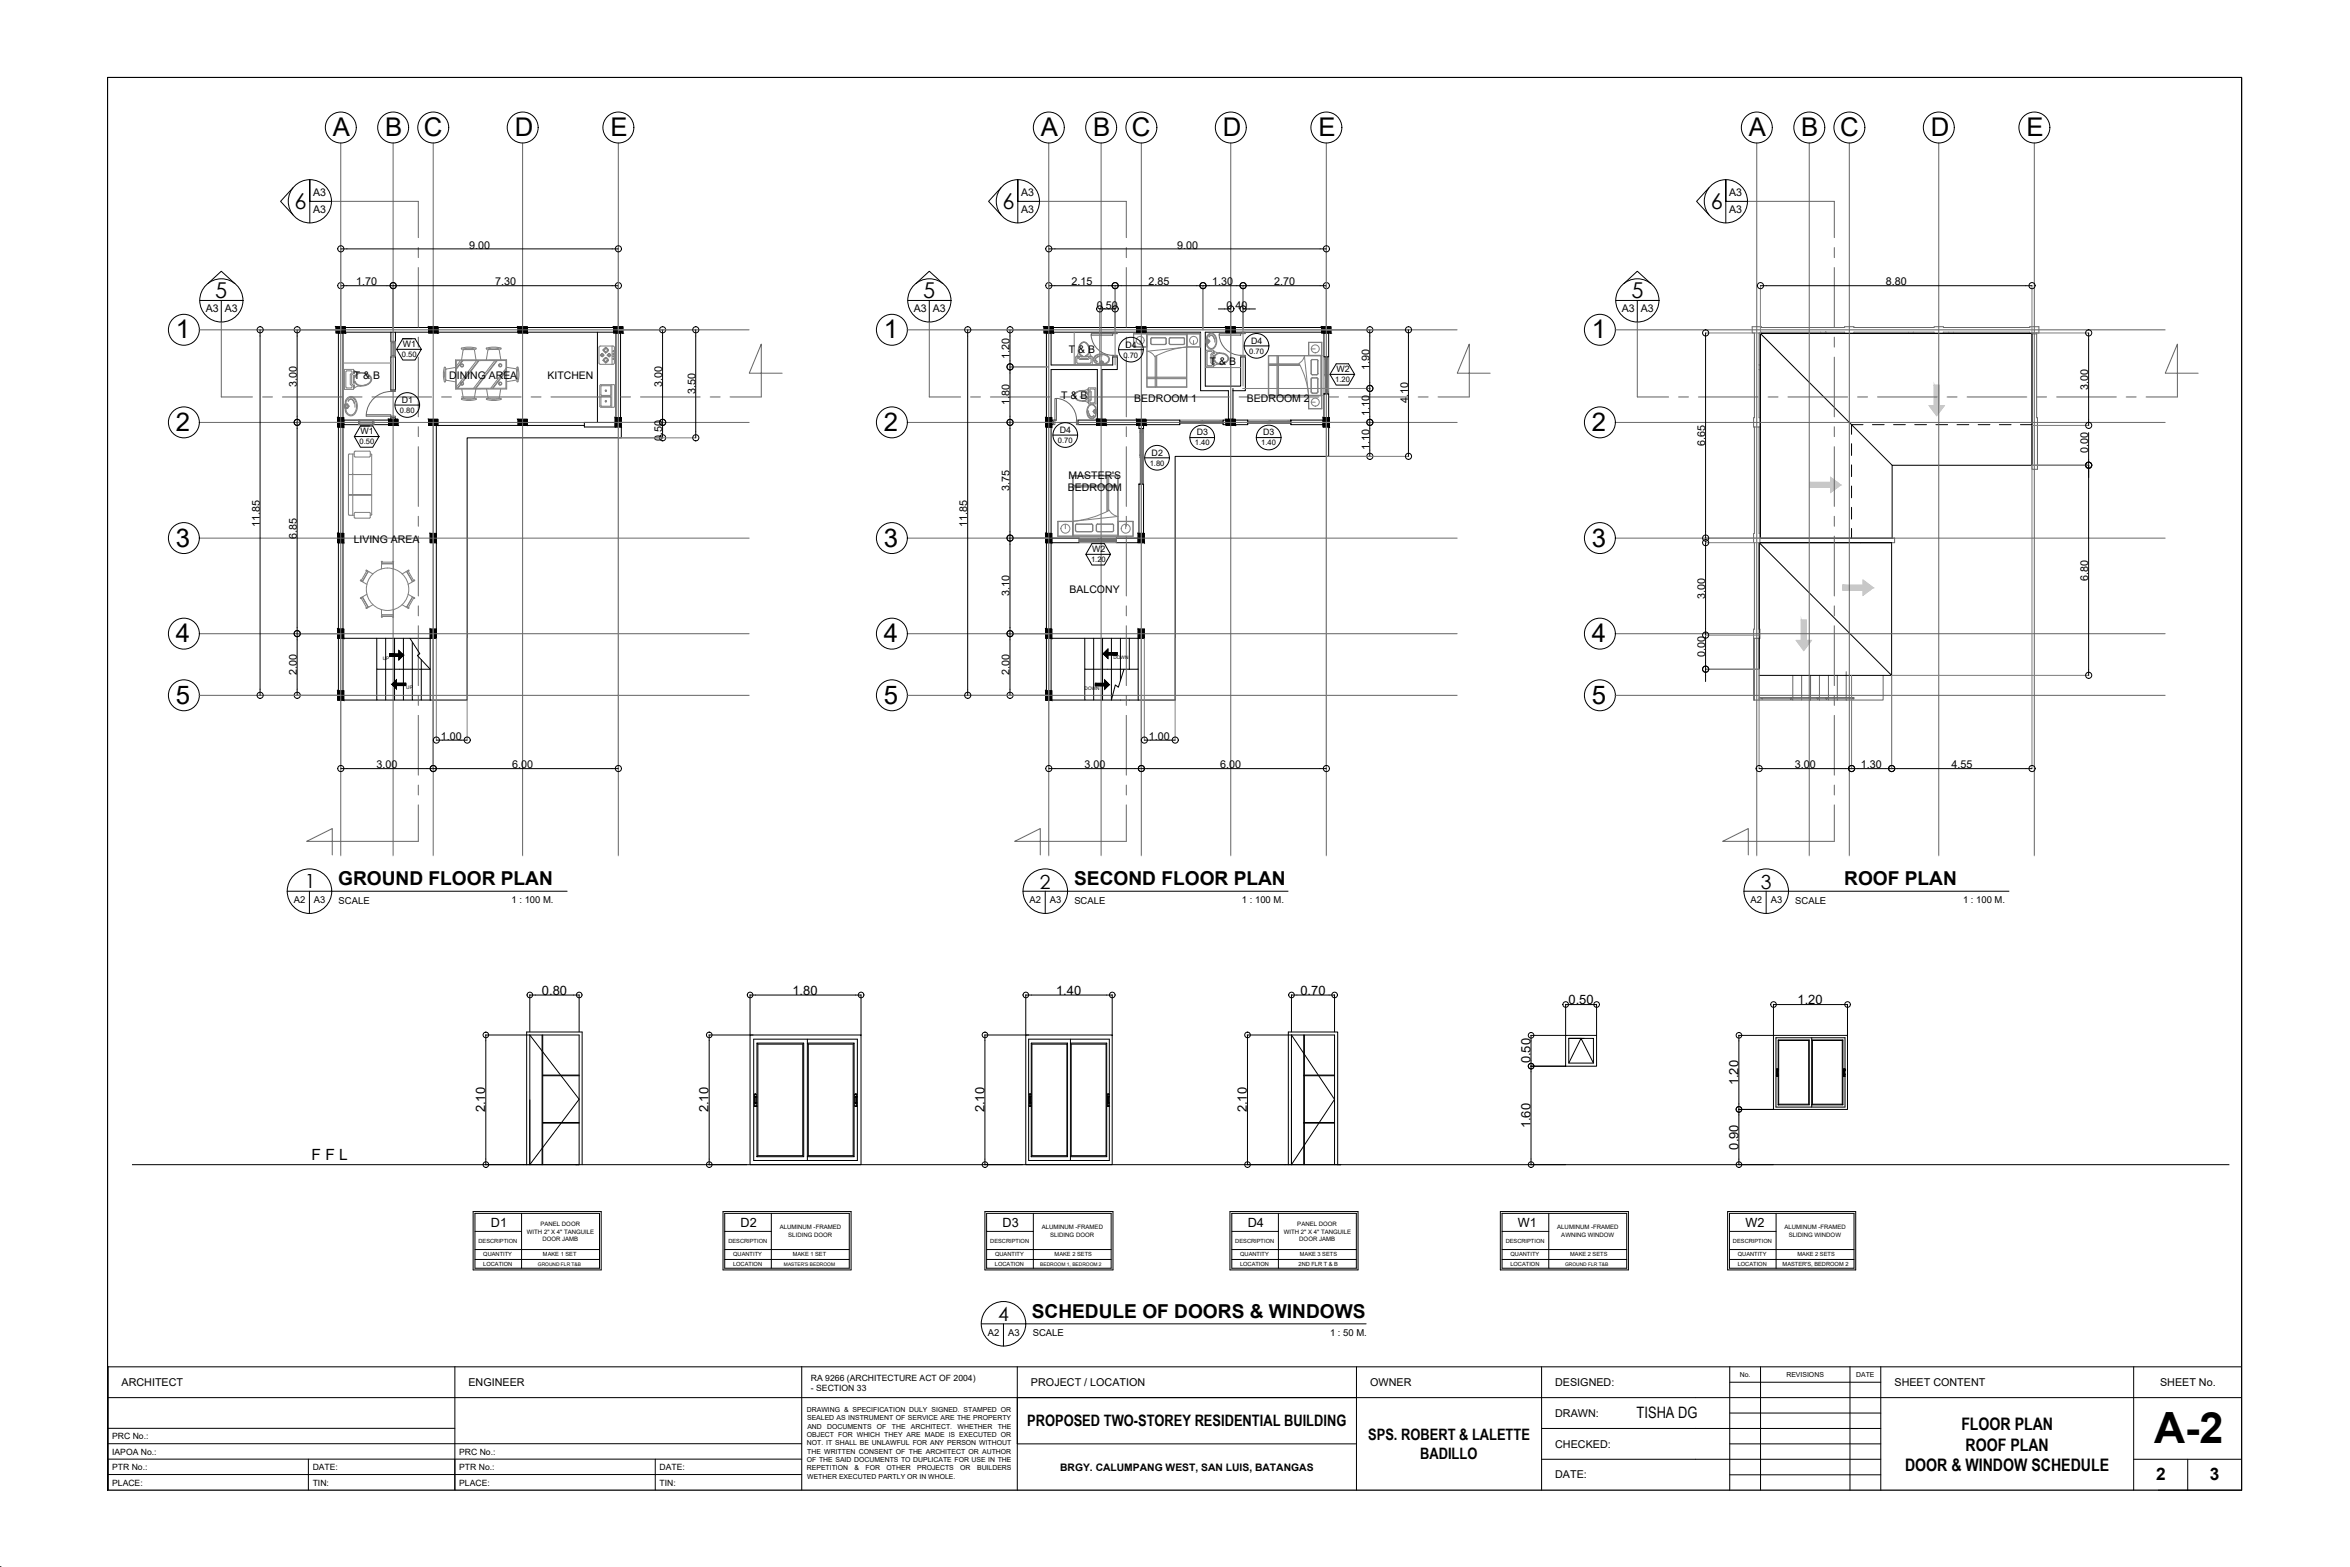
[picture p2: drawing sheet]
<svg xmlns="http://www.w3.org/2000/svg" width="762mm" height="508mm" viewBox="0 0 762 508" stroke-linecap="round" stroke-linejoin="round" font-family="sans-serif">
<defs><g id="words">
<text font-size="14" x="698.5" y="468">A-2</text>
<g font-size="8.3">
<text x="107.9" y="44.1">A</text>
<text x="124.9" y="44.1">B</text>
<text x="137.5" y="44.1">C</text>
<text x="166.9" y="44.1">D</text>
<text x="198" y="44.1">E</text>
<text x="337.5" y="44.1">A</text>
<text x="354.5" y="44.1">B</text>
<text x="367" y="44.1">C</text>
<text x="396.5" y="44.1">D</text>
<text x="427.5" y="44.1">E</text>
<text x="567.1" y="44.1">A</text>
<text x="584.1" y="44.1">B</text>
<text x="596.6" y="44.1">C</text>
<text x="626.1" y="44.1">D</text>
<text x="657.1" y="44.1">E</text>
<text x="57.1" y="109.7">1</text>
<text x="286.6" y="109.7">1</text>
<text x="516.2" y="109.7">1</text>
<text x="57.1" y="139.7">2</text>
<text x="286.6" y="139.7">2</text>
<text x="516.2" y="139.7">2</text>
<text x="57.1" y="177.2">3</text>
<text x="286.6" y="177.2">3</text>
<text x="516.2" y="177.2">3</text>
<text x="57.1" y="208.2">4</text>
<text x="286.6" y="208.2">4</text>
<text x="516.2" y="208.2">4</text>
<text x="57.1" y="228.2">5</text>
<text x="286.6" y="228.2">5</text>
<text x="516.2" y="228.2">5</text>
</g>
<g font-size="7.1">
<text x="95.5" y="67.7">6</text>
<text x="325.1" y="67.7">6</text>
<text x="554.7" y="67.7">6</text>
<text x="69.8" y="96.5">5</text>
<text x="299.4" y="96.5">5</text>
<text x="529" y="96.5">5</text>
</g>
<g font-size="6.3">
<text x="98.8" y="288">1</text>
<text x="337.2" y="288.1">2</text>
<text x="570.9" y="288.1">3</text>
<text x="323.6" y="428.4">4</text>
</g>
<g font-size="6.2">
<text x="109.6" y="287.1">GROUND FLOOR PLAN</text>
<text x="348.3" y="287.1">SECOND FLOOR PLAN</text>
<text x="598" y="287.1">ROOF PLAN</text>
<text x="334.6" y="427.4">SCHEDULE OF DOORS &amp; WINDOWS</text>
</g>
<g font-size="5.6">
<text x="636" y="463.5">FLOOR PLAN</text>
<text x="637.4" y="470.3">ROOF PLAN</text>
<text x="617.7" y="477">DOOR &amp; WINDOW SCHEDULE</text>
<text x="699.1" y="479.8">2</text>
<text x="716.6" y="479.8">3</text>
</g>
<g font-size="5.1">
<text x="530.7" y="459.7">TISHA DG</text>
<text x="333.1" y="462.2">PROPOSED TWO-STOREY RESIDENTIAL BUILDING</text>
<text x="443.7" y="466.9">SPS. ROBERT &amp; LALETTE</text>
<text x="460.5" y="473.1">BADILLO</text>
</g>
<text font-size="5" x="101" y="376.1">F F L</text>
<g font-size="4.2">
<text x="175.7" y="322.4">0.80</text>
<text x="257" y="322.4">1.80</text>
<text x="342.4" y="322.4">1.40</text>
<text x="421.7" y="322.4">0.70</text>
<text x="508.6" y="325.5">0.50</text>
<text x="582.8" y="325.5">1.20</text>
<text x="496.3" y="344.7" transform="rotate(-90 496.3 344.7)">0.50</text>
<text x="563.7" y="351.9" transform="rotate(-90 563.7 351.9)">1.20</text>
<text x="157.4" y="360.6" transform="rotate(-90 157.4 360.6)">2.10</text>
<text x="229.7" y="360.6" transform="rotate(-90 229.7 360.6)">2.10</text>
<text x="319.2" y="360.6" transform="rotate(-90 319.2 360.6)">2.10</text>
<text x="404.3" y="360.6" transform="rotate(-90 404.3 360.6)">2.10</text>
<text x="496.3" y="365.8" transform="rotate(-90 496.3 365.8)">1.60</text>
<text x="563.7" y="372.7" transform="rotate(-90 563.7 372.7)">0.90</text>
</g>
<g font-size="4.1">
<text x="159.2" y="397.7">D1</text>
<text x="240.2" y="397.7">D2</text>
<text x="325.1" y="397.7">D3</text>
<text x="404.6" y="397.7">D4</text>
<text x="492.2" y="397.7">W1</text>
<text x="566" y="397.7">W2</text>
</g>
<g font-size="3.5">
<text x="152.1" y="80.6">9.00</text>
<text x="381.7" y="80.6">9.00</text>
<text x="115.5" y="92.5">1.70</text>
<text x="160.6" y="92.5">7.30</text>
<text x="347.4" y="92.5">2.15</text>
<text x="372.4" y="92.5">2.85</text>
<text x="393.1" y="92.5">1.30</text>
<text x="413.2" y="92.5">2.70</text>
<text x="611.5" y="92.5">8.80</text>
<text x="355.7" y="100">0.50</text>
<text x="397.7" y="100">0.40</text>
<text x="327.4" y="116.5" transform="rotate(-90 327.4 116.5)">1.20</text>
<text x="444.1" y="119.9" transform="rotate(-90 444.1 119.9)">1.90</text>
<text x="96.2" y="125.3" transform="rotate(-90 96.2 125.3)">3.00</text>
<text x="214.7" y="125.3" transform="rotate(-90 214.7 125.3)">3.00</text>
<text x="225.5" y="127.8" transform="rotate(-90 225.5 127.8)">3.50</text>
<text x="327.4" y="131.4" transform="rotate(-90 327.4 131.4)">1.80</text>
<text x="456.6" y="130.8" transform="rotate(-90 456.6 130.8)">4.10</text>
<text x="677.1" y="126.3" transform="rotate(-90 677.1 126.3)">3.00</text>
<text x="444.1" y="135" transform="rotate(-90 444.1 135)">1.10</text>
<text x="214.7" y="142.8" transform="rotate(-90 214.7 142.8)">0.50</text>
<text x="444.1" y="145.9" transform="rotate(-90 444.1 145.9)">1.10</text>
<text x="553" y="144.6" transform="rotate(-90 553 144.6)">6.65</text>
<text x="677.1" y="146.9" transform="rotate(-90 677.1 146.9)">0.00</text>
<text x="327.4" y="159.1" transform="rotate(-90 327.4 159.1)">3.75</text>
<text x="84.2" y="170.7" transform="rotate(-90 84.2 170.7)">11.85</text>
<text x="313.6" y="170.7" transform="rotate(-90 313.6 170.7)">11.85</text>
<text x="96.2" y="174.6" transform="rotate(-90 96.2 174.6)">6.85</text>
<text x="677.1" y="188.3" transform="rotate(-90 677.1 188.3)">6.80</text>
<text x="327.4" y="193.3" transform="rotate(-90 327.4 193.3)">3.10</text>
<text x="553" y="194.3" transform="rotate(-90 553 194.3)">3.00</text>
<text x="553" y="213" transform="rotate(-90 553 213)">0.00</text>
<text x="96.2" y="218.8" transform="rotate(-90 96.2 218.8)">2.00</text>
<text x="327.4" y="218.8" transform="rotate(-90 327.4 218.8)">2.00</text>
<text x="143" y="239.8">1.00</text>
<text x="372.5" y="239.8">1.00</text>
<text x="122.1" y="249">3.00</text>
<text x="166.1" y="249">6.00</text>
<text x="351.7" y="249">3.00</text>
<text x="395.7" y="249">6.00</text>
<text x="582" y="249">3.00</text>
<text x="603.4" y="249">1.30</text>
<text x="632.8" y="249">4.55</text>
<text x="39.4" y="449.2">ARCHITECT</text>
<text x="151.9" y="449.2">ENGINEER</text>
<text x="334.3" y="449.3">PROJECT / LOCATION</text>
<text x="444.3" y="449.3">OWNER</text>
<text x="504.3" y="449.3">DESIGNED:</text>
<text x="614.3" y="449.3">SHEET CONTENT</text>
<text x="700.4" y="449.4">SHEET No.</text>
<text x="504.3" y="459.3">DRAWN:</text>
<text x="504.3" y="469.3">CHECKED:</text>
<text x="504.3" y="479.3">DATE:</text>
</g>
<g font-size="3.4">
<text x="101.6" y="63.5">A3</text>
<text x="331.1" y="63.5">A3</text>
<text x="560.7" y="63.5">A3</text>
<text x="101.6" y="69.1">A3</text>
<text x="331.1" y="69.1">A3</text>
<text x="560.7" y="69.1">A3</text>
<text x="66.7" y="101.3">A3</text>
<text x="72.9" y="101.3">A3</text>
<text x="296.3" y="101.3">A3</text>
<text x="302.4" y="101.3">A3</text>
<text x="525.9" y="101.3">A3</text>
<text x="532" y="101.3">A3</text>
<text x="346.6" y="114.4">T &amp; B</text>
<text x="392.3" y="118.2">T &amp; B</text>
<text x="114.8" y="122.9">T &amp; B</text>
<text x="145.7" y="122.8">DINING AREA</text>
<text x="177.5" y="122.9">KITCHEN</text>
<text x="344.1" y="129.4">T &amp; B</text>
<text x="367.8" y="130.3">BEDROOM 1</text>
<text x="404.3" y="130.3">BEDROOM 2</text>
<text x="346.5" y="155.2">MASTER'S</text>
<text x="346.3" y="159.3">BEDROOM</text>
<text x="114.7" y="175.9">LIVING AREA</text>
<text x="346.8" y="192.3">BALCONY</text>
</g>
<text font-size="3.3" x="343.7" y="477">BRGY. CALUMPANG WEST, SAN LUIS, BATANGAS</text>
<g font-size="3.1">
<text x="95.2" y="292.9">A2</text>
<text x="101.8" y="292.9">A3</text>
<text x="109.8" y="292.9">SCALE</text>
<text x="165.9" y="292.9">1 : 100 M.</text>
<text x="333.8" y="292.9">A2</text>
<text x="340.4" y="292.9">A3</text>
<text x="348.4" y="292.9">SCALE</text>
<text x="402.7" y="292.9">1 : 100 M.</text>
<text x="567.6" y="292.9">A2</text>
<text x="574.2" y="292.9">A3</text>
<text x="582.1" y="292.9">SCALE</text>
<text x="636.5" y="292.9">1 : 100 M.</text>
<text x="320.3" y="433.2">A2</text>
<text x="326.9" y="433.2">A3</text>
<text x="334.9" y="433.2">SCALE</text>
<text x="431.3" y="433.2">1 : 50 M.</text>
</g>
<g font-size="2.9">
<text x="130.6" y="112.6">W1</text>
<text x="364.9" y="112.7">D4</text>
<text x="405.7" y="111.5">D4</text>
<text x="433.3" y="120.7">W2</text>
<text x="130.3" y="130.6">D1</text>
<text x="116.9" y="140.8">W1</text>
<text x="343.7" y="140.3">D4</text>
<text x="388.1" y="141.1">D3</text>
<text x="409.6" y="141.1">D3</text>
<text x="373.4" y="147.7">D2</text>
<text x="354.2" y="179">W2</text>
</g>
<g font-size="2.8">
<text x="262.9" y="447.5">RA 9266 (ARCHITECTURE ACT OF 2004)</text>
<text x="262.9" y="450.9">- SECTION 33</text>
<text x="36.4" y="466.6">PRC No.:</text>
<text x="36.4" y="471.6">IAPOA No.:</text>
<text x="148.9" y="471.6">PRC No.:</text>
<text x="36.4" y="476.6">PTR No.:</text>
<text x="101.4" y="476.6">DATE:</text>
<text x="148.9" y="476.6">PTR No.:</text>
<text x="213.9" y="476.6">DATE:</text>
<text x="36.4" y="481.6">PLACE:</text>
<text x="101.4" y="481.6">TIN:</text>
<text x="148.9" y="481.6">PLACE:</text>
<text x="213.9" y="481.6">TIN:</text>
</g>
<g font-size="2.5">
<text x="130.3" y="115.8">0.50</text>
<text x="364.3" y="115.9">0.70</text>
<text x="405" y="114.7">0.70</text>
<text x="432.9" y="123.9">1.20</text>
<text x="129.7" y="133.8">0.80</text>
<text x="343" y="143.6">0.70</text>
<text x="116.6" y="144.1">0.50</text>
<text x="387.4" y="144.4">1.40</text>
<text x="409" y="144.4">1.40</text>
<text x="372.8" y="151">1.80</text>
<text x="353.8" y="182.2">1.20</text>
</g>
<g font-size="2.2">
<text x="564.1" y="446.5">No.</text>
<text x="579.2" y="446.5">REVISIONS</text>
<text x="601.9" y="446.5">DATE</text>
<text x="261.6" y="457.8">DRAWING &amp; SPECIFICATION DULY SIGNED. STAMPED OR</text>
<text x="261.7" y="460.5">SEALED AS INSTRUMENT OF SERVICE ARE THE PROPERTY</text>
<text x="261.7" y="465.9">OBJECT FOR WHICH THEY ARE MADE IS EXECUTED OR</text>
<text x="261.8" y="463.2">AND</text>
<text x="268.2" y="463.2">DOCUMENTS</text>
<text x="284.4" y="463.2">OF</text>
<text x="289.2" y="463.2">THE</text>
<text x="295.4" y="463.2">ARCHITECT.</text>
<text x="310.5" y="463.2">WHETHER</text>
<text x="323.5" y="463.2">THE</text>
<text x="261.6" y="468.6">NOT. IT SHALL BE UNLAWFUL FOR ANY PERSON WITHOUT</text>
<text x="261.7" y="474">OF THE SAID DOCUMENTS TO DUPLICATE FOR USE IN THE</text>
<text x="261.7" y="471.3">THE WRITTEN CONSENT OF THE ARCHITECT OR AUTHOR</text>
<text x="261.6" y="476.7">REPETITION</text>
<text x="261.7" y="479.4">WETHER EXECUTED PARTLY OR IN WHOLE.</text>
<text x="277.1" y="476.7">&amp;</text>
<text x="280.7" y="476.7">FOR</text>
<text x="287.5" y="476.7">OTHER</text>
<text x="297.4" y="476.7">PROJECTS</text>
<text x="311.4" y="476.7">OR</text>
<text x="316.8" y="476.7">BUILDERS</text>
</g>
<g font-size="2">
<text x="170.9" y="400">WITH 2&quot; X 4&quot; TANGUILE</text>
<text x="175.3" y="397.6">PANEL DOOR</text>
<text x="252.9" y="398.5">ALUMINUM -FRAMED</text>
<text x="255.6" y="400.9">SLIDING DOOR</text>
<text x="337.8" y="398.5">ALUMINUM -FRAMED</text>
<text x="340.5" y="400.9">SLIDING DOOR</text>
<text x="416.3" y="400">WITH 2&quot; X 4&quot; TANGUILE</text>
<text x="420.7" y="397.6">PANEL DOOR</text>
<text x="505" y="398.5">ALUMINUM -FRAMED</text>
<text x="506.3" y="400.9">AWNING WINDOW</text>
<text x="578.7" y="398.5">ALUMINUM -FRAMED</text>
<text x="580" y="400.9">SLIDING WINDOW</text>
<text x="175.9" y="402.3">DOOR JAMB</text>
<text x="421.3" y="402.3">DOOR JAMB</text>
</g>
<g font-size="1.8">
<text x="155.2" y="402.9">DESCRIPTION</text>
<text x="156.7" y="407.3">QUANTITY</text>
<text x="176.1" y="407.3">MAKE 1 SET</text>
<text x="236.2" y="402.9">DESCRIPTION</text>
<text x="237.7" y="407.3">QUANTITY</text>
<text x="257" y="407.3">MAKE 1 SET</text>
<text x="321.1" y="402.9">DESCRIPTION</text>
<text x="322.7" y="407.3">QUANTITY</text>
<text x="342" y="407.3">MAKE 2 SETS</text>
<text x="400.6" y="402.9">DESCRIPTION</text>
<text x="402.1" y="407.3">QUANTITY</text>
<text x="421.5" y="407.3">MAKE 3 SETS</text>
<text x="488.2" y="402.9">DESCRIPTION</text>
<text x="489.8" y="407.3">QUANTITY</text>
<text x="509.1" y="407.3">MAKE 2 SETS</text>
<text x="561.9" y="402.9">DESCRIPTION</text>
<text x="563.5" y="407.3">QUANTITY</text>
<text x="582.8" y="407.3">MAKE 2 SETS</text>
<text x="156.7" y="410.3">LOCATION</text>
<text x="237.7" y="410.3">LOCATION</text>
<text x="322.6" y="410.3">LOCATION</text>
<text x="402.1" y="410.3">LOCATION</text>
<text x="421" y="410.5">2ND FLR T &amp; B</text>
<text x="489.8" y="410.3">LOCATION</text>
<text x="563.5" y="410.3">LOCATION</text>
<text x="578" y="410.5">MASTER'S, BEDROOM 2</text>
</g>
<g font-size="1.6">
<text x="174.4" y="410.4">GROUND FLR T&amp;B</text>
<text x="254.2" y="410.4">MASTER'S BEDROOM</text>
<text x="337.3" y="410.4">BEDROOM 1, BEDROOM 2</text>
<text x="507.5" y="410.4">GROUND FLR T&amp;B</text>
</g>
<g font-size="1.5">
<text x="124.2" y="213.9">UP</text>
<text x="361.1" y="213.7">DOWN</text>
<text x="131.7" y="223.4">UP</text>
<text x="351.7" y="223.7">DOWN</text>
</g>
</g></defs>
<!-- layer: walls -->
<g fill="none" stroke="#000" stroke-width=".32">
<path d="M109.7 108h1.5v27.4h-1.5zM112 106.2h27v1.5h-27zM126.7 107.7v3M126.7 115.7v10.7M128.2 107.7v3M128.2 115.7v10.7M142 106.2h26v1.5h-26zM171 106.2h28v1.5h-28zM199.7 108h1.5v27.4h-1.5zM339.3 108h1.5v10.3h20v-2.6h1.5v4.1h-5v16.1h-1.5v-16.1h-15v15.6h-1.5zM341.5 106.2h27.1v1.5h-27.1zM371.6 106.2h26v1.5h-6.8v17.5h11.5v-9.5h1.5v11h-4v9.2h-1.5v-9.2h-9v-19h-17.7z"/>
<path d="M400.6 106.2h27.9v1.5h-27.9zM429.3 108h1.5v7.7h-1.5zM109.7 138.4h1.5v34.5h-1.5zM126 136.2h-14.5v1.5h14.5M126.7 135.4v.5M128.2 135.4v.5M189.5 137.9h-48v69h-30M201.5 138.4v3.5h-50v85h-12M339.3 138.4h1.5v34.5h-1.5zM349.5 136.2h6.1v1.5h-6.1zM358.6 136.2h10v1.5h-10zM369.3 137.9h1.5v1h-1.5z"/>
<path d="M371.6 136.2h11v1.5h-11zM396.6 136.2h1v1.5h-1zM400.6 136.2h4v1.5h-4zM418.5 136.2h10.5v1.5h-10.5zM429.3 127.7h1.5v7.7h-1.5zM369.3 156.9h1.5v16h-1.5zM109.7 175.9h1.5v28.1h-1.5zM339.3 175.9h1.5v28.1h-1.5zM341 174.5h8.9v1.4h-8.9zM361.9 174.5h7.2v1.4h-7.2zM341 206.9h30.1M369.1 226.9h11.9"/>
<path d="M34.9 483.1v-458h692v458"/>
</g>
<!-- layer: columns -->
<g fill="#000" stroke="#000" stroke-width=".32">
<path d="M109 105.9l3 2.1v-2.1zM109 105.9l3 2.1h-3z"/>
<path d="M139 105.9l3 2.1v-2.1zM139 105.9l3 2.1h-3z"/>
<path d="M168 105.9l3 2.1v-2.1zM168 105.9l3 2.1h-3z"/>
<path d="M199 105.9l3 2.1v-2.1zM199 105.9l3 2.1h-3z"/>
<path d="M338.5 105.9l3 2.1v-2.1zM338.5 105.9l3 2.1h-3z"/>
<path d="M368.6 105.9l3 2.1v-2.1zM368.6 105.9l3 2.1h-3z"/>
<path d="M397.6 105.9l3 2.1v-2.1zM397.6 105.9l3 2.1h-3z"/>
<path d="M428.5 105.9l3 2.1v-2.1zM428.5 105.9l3 2.1h-3z"/>
<path d="M109.5 135.4l2 3v-3zM109.5 135.4l2 3h-2z"/>
<path d="M126 135.9l3 2v-2zM126 135.9l3 2h-3z"/>
<path d="M139 135.9l3 2v-2zM139 135.9l3 2h-3z"/>
<path d="M168 135.9l3 2v-2zM168 135.9l3 2h-3z"/>
<path d="M199.5 135.4l2 3v-3zM199.5 135.4l2 3h-2z"/>
<path d="M339 135.4l2 3v-3zM339 135.4l2 3h-2z"/>
<path d="M355.6 135.9l3 2v-2zM355.6 135.9l3 2h-3z"/>
<path d="M368.6 135.9l3 2v-2zM368.6 135.9l3 2h-3z"/>
<path d="M397.6 135.9l3 2v-2zM397.6 135.9l3 2h-3z"/>
<path d="M429 135.4l2.1 3v-3zM429 135.4l2.1 3h-2.1z"/>
<path d="M109.5 172.9l2 3v-3zM109.5 172.9l2 3h-2z"/>
<path d="M139.5 172.9l2 3v-3zM139.5 172.9l2 3h-2z"/>
<path d="M339 172.9l2 3v-3zM339 172.9l2 3h-2z"/>
<path d="M369.1 172.9l2 3v-3zM369.1 172.9l2 3h-2z"/>
<path d="M109.5 204l2 2.9v-2.9zM109.5 204l2 2.9h-2z"/>
<path d="M139.5 204l2 2.9v-2.9zM139.5 204l2 2.9h-2z"/>
<path d="M339 204l2 2.9v-2.9zM339 204l2 2.9h-2z"/>
<path d="M369.1 204l2 2.9v-2.9zM369.1 204l2 2.9h-2z"/>
<path d="M109.5 223.9l2 3v-3zM109.5 223.9l2 3h-2z"/>
<path d="M339 223.9l2 3v-3zM339 223.9l2 3h-2z"/>
</g>
<g fill="none" stroke="#000" stroke-width=".32">
<path d="M109 105.9h3v2.1h-3zM139 105.9h3v2.1h-3zM168 105.9h3v2.1h-3zM193.7 107.7v29.2M199 105.9h3v2.1h-3zM338.5 105.9h3v2.1h-3zM368.6 105.9h3v2.1h-3zM397.6 105.9h3v2.1h-3zM428.5 105.9h3v2.1h-3zM109.5 135.4h2v3h-2zM126 135.9h3v2h-3zM126 135.9h.7"/>
<path d="M126 135.9v.3M128.2 135.9h.8v2h-3v-.2M139 135.9h3v2h-3zM168 135.9h3v2h-3zM199.5 135.4h2v3h-2zM339 135.4h2v3h-2zM341 136.2h.5v1.5h-.5zM355.6 135.9h3v2h-3zM355.6 135.9h.7M355.6 135.9v.3M357.8 135.9h.8v2h-3v-.2M368.6 135.9h3v2h-3z"/>
<path d="M397.6 135.9h3v2h-3zM399.8 125.9v.8M429 135.4h2.1v3h-2.1zM109.5 172.9h2v3h-2zM139.5 172.9h2v3h-2zM339 172.9h2v3h-2zM369.1 172.9h2v3h-2zM109.5 204h2v2.9h-2zM139.5 204h2v2.9h-2zM339 204h2v2.9h-2zM369.1 204h2v2.9h-2zM109.5 223.9h2v3h-2z"/>
<path d="M339 223.9h2v3h-2z"/>
</g>
<!-- layer: 0 -->
<g fill="none" stroke="#000" stroke-width=".32">
<path d="M110.5 92.6h2M110.5 80.7h2M125.5 92.6h4M198.5 92.6h2M198.5 80.7h2M340.1 92.6h2M340.1 80.7h2M359.5 92.6h4.1M388.1 92.6h3.9M401.1 92.6h3.9M428.1 92.6h2M428.1 80.7h2"/>
<path d="M570.8 92.6h2M656.9 92.6h2M84.3 106.9v2M96.4 106.9v2M214.8 106.9v2M225.6 106.9v2M313.8 106.9v2M327.5 106.9v2M327.5 117v3.9M356.6 100.2h2M359.5 100.2h2.1M397 100.2h2.1"/>
<path d="M403.1 100.2h1.9M444.2 106.9v2M456.7 106.9v2M553 108v1.9M570.8 108.1l42.7 42.7M677.2 108v1.9M96.4 134.9v4M199.5 136.9h-10v1.5h10M214.8 134.9v4M214.8 140v1.9M225.6 140v1.9M327.5 134.9v4"/>
<path d="M430.8 138.4v9.6h-49.8v78.9M444.2 124v3.9M444.2 134.9v4M677.2 135.9v2M444.2 145.9v2.1M456.7 145.9v2.1M658.9 150.8h-45.4v23.7h-42.7M677.2 148.8v4M327.5 172.4v4M553 172.4v2.1M553 175.9v2M570.4 175.9l43 43v-43h-42.7"/>
<path d="M96.4 203.5v3.9M122.2 217v9.9h2.9M122.2 206.9v10.1h5.7M125.1 206.9v20h2.8M127.9 217v9.9h2.9M127.9 206.9v10.1M129.6 217h7M130.8 206.9v20h2.9M133.7 208.2v18.7h2.9v-9.9M136.6 213.9v3.1M139.5 206.9v10.1h-2.9M139.5 217v9.9h-2.9"/>
<path d="M327.5 203.5v3.9M351.7 217v9.9h2.9M351.7 206.9v10.1h5.8M354.6 206.9v20h2.9M357.5 217v9.9h2.9M357.5 206.9v10.1M359.2 217h7M360.4 206.9v20h8.7v-9.9M363.3 206.9v13.8M366.2 206.9v10.1M369.1 206.9v10.1h-2.9M553 203.9v2"/>
<path d="M553 214.9v4M570.4 218.9h43M677.2 217v1.9M84.3 223.4v2M96.4 223.4v2M109.5 226.9h.2M111.2 226.9h11M141.5 239.9h2M149.5 239.9h2M313.8 223.4v2M327.5 223.4v2M339 226.9h.3"/>
<path d="M340.8 226.9h10.9M371.1 239.9h1.9M379.1 239.9h1.9M110.5 249.2h2M138.5 249.2h4M198.5 249.2h2M340.1 249.2h2M368 249.2h4.1M428.1 249.2h2M570.4 249.2h2M598.4 249.2h4M611.3 249.2h4.1"/>
<path d="M656.9 249.2h2M157.5 335.5v1.9M171.8 322.6h1.8M186 322.6h1.8M230 335.5v1.9M243.2 322.6h1.8M277.4 322.6h1.8M319.4 335.5v1.9M332.6 322.6h1.8M358.8 322.6h1.8M404.5 335.5v1.9M418.8 322.6h1.7"/>
<path d="M431 322.6h1.7M496.4 335.7v1.7M507.7 335.7h10v10h-10zM507.7 325.7h1.8M508.7 336.6h8v8h-8zM515.9 325.7h1.8M563.8 335.7v1.7M575.1 335.7h24v24h-24zM575.1 325.7h1.8M575.9 336.4h22.4v22.5h-22.4zM576.6 337.1l.1 .2v20.7l-.1 .2M576.6 337.1h10.1v21.1h-10.1z"/>
<path d="M586.5 337.3v20.7l.2 .2M586.7 337.1l-.2 .2h-9.8M587.5 336.4v.7l.2 .2v20.7l-.2 .2M587.5 337.1h10.1v21.1h-10.1zM597.3 325.7h1.8M597.4 337.3v20.7l.2 .2M597.6 337.1l-.2 .2h-9.7M496.4 343.9v3.6M563.8 357.8v3.6M576 346.7h.1M576 348.8h.1M576 346.7v2.1"/>
<path d="M576.1 348.8l.1 .1M576.1 348.8h.1M576.1 346.6h.2M576.1 348.2h.1M576.1 347.1h.1M576.1 348.9h.1M576.1 348.2h.2M576.2 348.2v.1M576.2 348.2h.1M576.2 347l-.1 .1M576.2 347h.1M576.2 348.9h.1"/>
<path d="M576.2 346.6h.1M576.2 348.3h.1M576.2 347l.1 .1M576.3 348.2h.1M576.3 348.2l-.1 .1M576.3 348.9h.1M576.3 346.6l.1 .1M576.3 347.1h.1M576.4 348.8h.1M576.4 346.6h.1M576.4 348.2h.1M576.4 348.2h-.1"/>
<path d="M576.4 347.1h.1M576.4 348.8l-.1 .1M576.4 347.1v1.1M576.4 346.7h.1M576.4 346.7v2.1M576.7 358h9.8M587.5 358.2v.7M587.7 358h9.7M597.7 346.7h.1M597.7 348.8h.1M597.7 348.8l.2 .1M597.8 346.6h.1"/>
<path d="M597.8 348.2h.1M597.8 347.1h.1M597.8 346.6l-.1 2.2M597.8 348.2l.1 .1M597.8 347.1v1.1M597.9 348.9h.1M597.9 346.6h.1M597.9 346.6h-.1M597.9 348.3h.1M597.9 347h.1M597.9 347l-.1 .1M598 348.9h.1"/>
<path d="M598 346.6h.1M598 347v.1M598 348.2l-.1 .1M598 347.1h.1M598 346.6l.1 .1M598 348.2h.1M598 347.1v1.1M598.1 348.8h.1M598.1 346.7h.1M598.1 348.8l-.1 .1M598.1 346.7v2.1M598.1 348.7v.1"/>
<path d="M157.5 375.8v1.8M230 375.8v1.8M319.4 375.8v1.8M404.5 375.8v1.8M496.4 375.8v1.8M563.8 375.8v1.8"/>
<circle cx="110.5" cy="92.6" r=".99"/>
<circle cx="110.5" cy="80.7" r=".99"/>
<circle cx="127.5" cy="92.6" r=".99"/>
<circle cx="200.5" cy="80.7" r="1"/>
<circle cx="200.5" cy="92.6" r=".99"/>
<circle cx="340.1" cy="80.7" r=".99"/>
<circle cx="340.1" cy="92.6" r=".99"/>
<circle cx="361.6" cy="92.6" r=".99"/>
<circle cx="390.1" cy="92.6" r=".99"/>
<circle cx="403.1" cy="92.6" r=".99"/>
<circle cx="430.1" cy="80.7" r="1"/>
<circle cx="430.1" cy="92.6" r="1"/>
<circle cx="570.8" cy="92.6" r=".99"/>
<circle cx="658.9" cy="92.6" r="1"/>
<circle cx="84.3" cy="106.9" r=".99"/>
<circle cx="96.4" cy="106.9" r=".99"/>
<circle cx="214.9" cy="106.9" r=".99"/>
<circle cx="225.6" cy="106.9" r=".99"/>
<circle cx="313.8" cy="106.9" r=".99"/>
<circle cx="327.5" cy="106.9" r=".99"/>
<circle cx="327.5" cy="118.9" r=".99"/>
<circle cx="356.6" cy="100.1" r=".99"/>
<circle cx="361.6" cy="100.1" r=".99"/>
<circle cx="399.1" cy="100.1" r=".99"/>
<circle cx="403.1" cy="100.1" r=".99"/>
<circle cx="444.2" cy="106.9" r=".99"/>
<circle cx="456.7" cy="106.9" r=".99"/>
<circle cx="553.1" cy="107.9" r=".99"/>
<circle cx="677.3" cy="107.9" r=".99"/>
<circle cx="96.4" cy="136.9" r=".99"/>
<circle cx="214.9" cy="136.9" r=".99"/>
<circle cx="327.5" cy="136.9" r=".99"/>
<circle cx="444.2" cy="125.9" r=".99"/>
<circle cx="444.2" cy="136.9" r=".99"/>
<circle cx="677.3" cy="137.9" r=".99"/>
<circle cx="214.9" cy="141.9" r=".99"/>
<circle cx="225.6" cy="141.9" r=".99"/>
<circle cx="444.2" cy="147.9" r=".99"/>
<circle cx="456.7" cy="147.9" r=".99"/>
<circle cx="677.3" cy="150.8" r=".99"/>
<circle cx="327.5" cy="174.4" r=".99"/>
<circle cx="553.1" cy="175.9" r=".99"/>
<circle cx="553.1" cy="174.4" r=".99"/>
<circle cx="96.4" cy="205.4" r=".99"/>
<circle cx="327.5" cy="205.4" r=".99"/>
<circle cx="553.1" cy="216.9" r=".99"/>
<circle cx="553.1" cy="205.9" r=".99"/>
<circle cx="677.3" cy="218.9" r=".99"/>
<circle cx="84.3" cy="225.4" r=".99"/>
<circle cx="96.4" cy="225.4" r=".99"/>
<circle cx="141.5" cy="239.9" r=".99"/>
<circle cx="151.5" cy="239.9" r=".99"/>
<circle cx="313.8" cy="225.4" r=".99"/>
<circle cx="327.5" cy="225.4" r=".99"/>
<circle cx="371.1" cy="239.9" r=".99"/>
<circle cx="381.1" cy="239.9" r=".99"/>
<circle cx="110.5" cy="249.2" r=".99"/>
<circle cx="140.5" cy="249.2" r=".99"/>
<circle cx="200.5" cy="249.2" r=".99"/>
<circle cx="340.1" cy="249.2" r=".99"/>
<circle cx="370.1" cy="249.2" r=".99"/>
<circle cx="430.1" cy="249.2" r="1"/>
<circle cx="570.4" cy="249.2" r=".99"/>
<circle cx="600.4" cy="249.2" r="1"/>
<circle cx="600.4" cy="249.2" r=".99"/>
<circle cx="613.4" cy="249.2" r="1"/>
<circle cx="613.4" cy="249.2" r=".99"/>
<circle cx="658.9" cy="249.2" r="1"/>
<circle cx="157.5" cy="335.5" r=".91"/>
<circle cx="171.8" cy="322.6" r=".91"/>
<circle cx="187.8" cy="322.6" r=".91"/>
<circle cx="230" cy="335.5" r=".91"/>
<circle cx="243.2" cy="322.6" r=".91"/>
<circle cx="279.2" cy="322.6" r=".91"/>
<circle cx="319.4" cy="335.5" r=".91"/>
<circle cx="332.6" cy="322.6" r=".91"/>
<circle cx="360.7" cy="322.6" r=".91"/>
<circle cx="404.5" cy="335.5" r=".91"/>
<circle cx="418.8" cy="322.6" r=".91"/>
<circle cx="432.8" cy="322.6" r=".91"/>
<circle cx="496.5" cy="335.6" r=".91"/>
<circle cx="507.7" cy="325.6" r=".91"/>
<circle cx="517.7" cy="325.6" r=".91"/>
<circle cx="563.9" cy="335.6" r=".91"/>
<circle cx="575.1" cy="325.6" r=".91"/>
<circle cx="599.1" cy="325.6" r=".91"/>
<circle cx="496.5" cy="345.6" r=".91"/>
<circle cx="563.9" cy="359.6" r=".91"/>
<circle cx="157.5" cy="377.5" r=".91"/>
<circle cx="230" cy="377.5" r=".91"/>
<circle cx="319.4" cy="377.5" r=".91"/>
<circle cx="404.5" cy="377.5" r=".91"/>
<circle cx="496.5" cy="377.5" r=".91"/>
<circle cx="563.9" cy="377.5" r=".91"/>
</g>
<!-- layer: SectionCutEdges -->
<path d="M126.7 135.4h1.5M126.7 126.4h1.5M199.5 136.9v1.5M355.8 135.9h1.5M429 136.9v1.5M109.7 206.9v17M111.2 206.9v17M127.9 217h1.7M339.3 206.9v20h1.5v-20M357.5 217h1.7M109.7 226.9h1.5" fill="none" stroke="#000" stroke-width=".32"/>
<g fill="none" stroke="#757575" stroke-width=".32">
<path d="M127 111.1v4.2h.5M127 110.7h-.3v5h1.5v-5h-.2M127 115.3v.4M127 111.1h.5M127.5 111.1h.5v4.2M127.5 111.1v4.2M127.5 115.3h.5M128 110.7h-1v.4M128 110.7v.4M128 115.3v.4M429.7 116.4v5M429.7 116v.4"/>
<path d="M429.7 116.4h.3M429.7 116v5.9M429.7 116.4h.1M429.7 116h.2M429.8 116.4h.1M429.8 115.7v.3M429.8 116.5v4.9M429.9 116l.1 .2M429.9 116.4h.1M429.9 116v5.5M430 116.4h.1M430 116.3h.1"/>
<path d="M430 116.2h.1M430 116.5v5M430 116.4l-.1 .1M430 116.2v.1M430 116h.1M430 116.2v.2M430 116.3v.1M430.2 116v5.5M430.4 115.7h-1.1v12h.5M430.4 115.7h.4v12h-.4M430.4 115.7v12M116.2 137.4h.4"/>
<path d="M116.2 136.4h.4M116.6 136.9h4.2M116.6 136.9v.5M120.8 136.9v.5h-4.2M120.8 136.4h-4.2v.5M120.8 136.4h.4v1M120.8 137.4h.4M120.8 136.4v.5M121.2 136.4v-.2h-5v1.5h5v-.3M369.3 138.9h1.5v18h-.4M369.7 139.4h.1M369.7 139.4h.4"/>
<path d="M369.7 138.9v.5M370 139.9h.1M370 139.7h.1M370 139.7l-.1-.3v8.2M370 139.8v.1M370 139.7v.1M370 139.9v.1M370 140h.1M370 139.8h.1M370.2 139.4v8.2M370.4 138.9v18M382.6 136.7v-.5h14v1.5"/>
<path d="M382.6 137.3v.4M382.9 136.7h-.3v.6h13.5M382.9 136.9h6.9l-.5 .1M382.9 136.9l.5 .1M382.9 136.7h6.4M382.9 136.7v.2M382.9 137v.1M382.9 137.2h.1M383.1 137.2l-.1 .1M383.1 137.2h.1M383.2 137.2h.1M383.3 137.2h.1"/>
<path d="M383.4 137v.1M383.4 137.1l-.5 .1M383.4 137.1h.1M383.4 137h.1M383.4 137.2h5.9M383.5 136.9v.3M383.5 136.9l5.8 .1M383.5 137.1h5.7M383.5 137h5.7M383.5 136.9h.1M389.3 137v.1M389.3 137.1l-.1 .1"/>
<path d="M389.3 137.1l.5 .1M389.3 137.1h.1M389.3 137h.1M389.3 136.6l-6.4 .1M389.8 137h6.4v.2h-13.3M389.8 136.7h.1M389.8 136.8h5.8M389.8 136.5l.1 .1M389.8 136.8h6.4h-.2M389.8 136.5h-.5l.5 .1M389.8 136.8h-.5h.5M389.8 137h.1"/>
<path d="M389.8 136.8h.1M389.8 136.6h.1M389.8 137.1h.1M389.8 137.1h6.4M389.8 136.5v.3M389.8 137v.1M389.9 136.7h5.7M395.6 136.8h.1M395.6 136.6h.1M395.6 136.5l-5.7 .1M395.7 136.7h.1M395.7 136.5l-5.8 .1"/>
<path d="M395.7 136.5h.5l-.5 .1M395.7 136.8h.1M395.7 136.6h.1M395.7 136.5v.3M395.7 136.8h.3M395.8 136.9h.1M395.9 136.9h.1M395.9 136.8h.1M396 136.8h.1M396.1 137.2l.5 .1M396.2 136.6v.4M396.2 136.7h.4"/>
<path d="M404.6 136.7v-.5h13.9v1.5M404.6 137.3v.4M405 136.7h-.4v.6h13.5M405 136.9h6.8l-.5 .1M405 136.9l.4 .1M405 136.7h6.3M405 136.7v.2M405 137v.1M405 137.2h.1M405.1 137.2l-.1 .1M405.1 137.2h.1M405.2 137.2h.1"/>
<path d="M405.3 137.2h.1M405.4 137v.1M405.4 137.1l-.4 .1M405.4 137.1h.1M405.4 137h.1M405.4 137.2h5.9M405.5 137.1h5.7M405.5 137h5.7M405.6 136.9v.3M405.6 136.9l5.7 .1M405.6 136.9h.1M411.3 137v.1"/>
<path d="M411.3 137.1l-.1 .1M411.3 137.1l.5 .1M411.3 137.1h.1M411.3 137h.1M411.3 136.6l-6.3 .1M411.8 137h6.4v.2h-13.2M411.8 136.7h.1M411.8 136.8h5.8M411.8 136.5l.1 .1M411.8 136.8h6.4h-.2M411.8 136.5h-.5l.5 .1M411.8 136.8h-.5h.5"/>
<path d="M411.8 137h.1M411.8 136.8h.1M411.8 136.6h.1M411.8 137.1h.1M411.8 137.1h6.4M411.8 136.5v.3M411.8 137v.1M411.9 136.7h5.7M417.6 136.8h.1M417.6 136.6h.1M417.6 136.5l-5.7 .1M417.7 136.7h.1"/>
<path d="M417.7 136.5l-5.8 .1M417.7 136.5h.5l-.5 .1M417.7 136.8h.1M417.7 136.6h.1M417.7 136.8h.3M417.7 136.5v.3M417.8 136.9h.1M417.8 136.8h.1M417.9 136.9h.1M417.9 136.8h.1M418 136.8h.1M418 136.9h.1"/>
<path d="M418.1 137.2l.4 .1M418.2 136.7h.3M418.2 136.6v.4M429.7 121.5h.3M429.7 121.4h.1M429.7 121.4v.1M429.7 121.5v.4M429.7 121.5h.1M429.7 121.9h.2M429.8 127.3v.4h.6M429.8 121.5h.1M429.8 121.9v5.4"/>
<path d="M429.8 127.3h.2M429.9 121.9v5.4M429.9 121.9h.1M429.9 121.5v.4l.1-.4M429.9 121.5h.1M430 121.9l.1 4.9M430 121.9v-.4l.1 .4M430 121.9h.2M430 122l.1 4.8M430 126.9v.4M430.1 121.5v-5.5h.3v11M430.1 121.9h.1"/>
<path d="M430.1 126.9h.1M430.1 126.8l-.1 .1M430.1 126.9l-.1 .4M430.1 121.5h.1M430.1 121.9v5M430.1 127.3h.1M430.2 121.9l.1 .1M430.2 121.9l.1-.4v5.8M430.2 126.9l.1 .4M430.2 126.9h.1M430.2 121.5h.1M430.2 121.9h.1"/>
<path d="M430.2 122v4.8M430.3 126.8l-.3 .1M430.3 126.8h.1M430.3 127.2h.1M430.3 127h.1M430.3 127.1h.1M430.4 127.2l-.1 .1M430.4 127.2h.1M430.4 127h.1M430.4 127.1h.1M430.4 127v.1M430.4 127.1v.1"/>
<path d="M369.3 156.9h.4M369.7 140v7.5M369.7 140v-.6v.6M369.7 147.6v.7v-.7M369.7 147.6h.3M369.7 140h.3M369.7 140.2v7.3M369.7 156.4v.5h.7M369.7 147.5v.1M369.7 147.6h.1M369.7 140h.1M369.7 148.3h.1"/>
<path d="M369.7 148.3l.2 8.1M369.7 140v.2M369.7 148.3v8.1M369.7 156.4h.3M369.8 140h.1M369.8 147.6h.1M369.8 140.2v7.3M369.9 147.6v.7l.1-.7M369.9 147.6h.1M369.9 140h.1M370 140.2v7.4M370 140l-.1 .2"/>
<path d="M370 155.7h.1M370.1 155.7l-.1 .1h.3M370.1 147.6v-8.2h.3v16.6M370.1 148.3h.1M370.1 155.8h.1M370.1 148.3l-.1-.7v8.8M370.1 155.8l-.1 .6M370.1 147.6h.1M370.1 156.4h.1M370.1 148.3v7.4M370.2 148.3v-.7l.1 .7M370.2 155.8l.1 .6"/>
<path d="M370.2 155.8h.1M370.2 148.3h.1M370.2 147.6h.1M370.2 148.3v7.5M370.3 156.2h.1M370.3 156h.1M370.3 155.9h.1M370.3 148.4v7.4M370.3 148.3l-.1 .1M370.3 148.3h-.3l.1 7.4M370.3 156.1h.1M370.3 156v.2"/>
<path d="M370.3 155.8v.6M370.4 156.2l-.1 .2M370.4 156.2h.1M370.4 156h.1M370.4 155.9h.1M370.4 156.1h.1M370.4 156v.1M370.4 156.1v.1M349.9 174.9v-.4h12v1.4h-12v-.3M350.3 174.9h-.4v.7h11.6M350.3 175.5h.1M350.3 175.5h11.3"/>
<path d="M350.3 175h5.4M350.3 174.9h5.4M350.3 174.9v.5M350.4 175.5v.1M350.4 175.5h.1M350.4 175.5h.2M350.5 175.5h.1M350.6 175.5h.1M350.7 175.3h.1M350.7 175.2l.1 .3M350.7 175.2h.1M350.7 175.4l-.4 .1"/>
<path d="M350.7 175.4h.1M350.7 175.4h5M350.8 175.3h4.8M350.8 175.2h.1M355.7 175.3h.1M355.7 175.2l-.1 .2M355.7 175.2h-4.9M355.7 175.4l.5 .1M355.7 175.4h.1M355.7 175.2h.1M355.7 175h.1M355.7 174.9h.1"/>
<path d="M355.7 174.9v.1M356.2 175.3h5.4v.2M356.2 175.2h-.5M356.2 175.2h-5.9h.4M356.2 174.9v.1M356.2 175.1h4.9M356.2 174.8h.1M356.2 174.8h-.5l.5 .1M356.2 175h-.5l.5 .1M356.2 175h.1M356.2 174.9h.1M356.2 175.3v.1"/>
<path d="M356.2 175.3h5.4M356.2 174.8h5M356.2 174.8v.3M356.2 175.2v.1M361.1 175l.1 .1M361.1 174.8h-4.9M361.2 174.9v.1M361.2 174.8h-5M361.2 174.8h.4l-.4 .1M361.2 175v.1M361.2 174.8v.1M361.2 175h.1"/>
<path d="M361.2 174.9h.1M361.2 175.1h.2M361.3 175.1h.1M361.4 175.1h.1M361.5 175.5l.4 .1M361.6 175l-.2 .1M361.6 174.9h.1M361.6 174.9v.1M361.6 175.1v.2M361.6 175h-5.4M361.6 174.9h.3"/>
</g>
<!-- layer: doors -->
<path d="M118.7 134.5h8v.4h-8zM126.7 134.9h1.5v.5h-1.5zM126.7 126.4h1.5v.5h-1.5zM126.8 126.9a8 8 0 0 0-8 7.5" fill="none" stroke="#636466" stroke-width=".32"/>
<!-- layer: dimensions and label -->
<g fill="none" stroke="#636466" stroke-width=".32">
<path d="M110.5 46.4v231.1M127.5 46.4v231.1M140.5 46.4v231.1M169.5 46.4v231.1M200.5 46.4v231.1M340.1 46.4v231.1M357 46.4v231.1M370.1 46.4v231.1M399.1 46.4v231.1M430.1 46.4v231.1M569.6 46.4v231.1M586.7 46.4v231.1"/>
<path d="M599.7 46.4v231.1M628.6 46.4v231.1M659.6 46.4v231.1M107.4 65.3h28.2v11.7M337.1 65.3h28.1v11.7M566.6 65.3h28.2v11.7M135.6 80.3v3.2M135.6 86.7v19.4M365.2 80.3v3.2M365.2 86.7v19.4M594.8 80.3v3.2M594.8 86.7v19.4"/>
<path d="M64.6 106.9h178.3M71.8 104.4v24.3h10.1M135.6 109.3v3.2M135.6 115.8v19.3M294.2 106.9h178.3M301.3 104.4v24.3h10.2M365.2 109.3v3.2M365.2 115.8v19.3M523.7 106.9h178.4M530.9 104.4v24.3h10.2M594.8 109.3v3.2M594.8 115.8v19.3"/>
<path d="M64.6 136.9h178.3M85.1 128.7h3.2M91.6 128.7h19.3M114.1 128.7h3.3M120.6 128.7h19.4M135.6 138.3v3.3M143.2 128.7h3.2M149.6 128.7h19.4M172.2 128.7h3.2M178.6 128.7h19.4M201.3 128.7h3.2M207.7 128.7h19.3"/>
<path d="M230.3 128.7h3.2M253.6 121h-10.6l3.8-9.5v17.2h-10.1M294.2 136.9h178.3M314.7 128.7h3.2M321.1 128.7h19.4M343.7 128.7h3.3M350.2 128.7h19.3M365.2 138.3v3.3M372.7 128.7h3.3M379.2 128.7h19.4M401.8 128.7h3.2M408.3 128.7h19.3"/>
<path d="M430.8 128.7h3.2M437.3 128.7h19.3M459.9 128.7h3.2M483.2 121h-10.7l3.9-9.5v17.2h-10.1M523.7 136.9h178.4M544.3 128.7h3.2M550.7 128.7h19.4M573.3 128.7h3.2M579.8 128.7h19.3M594.8 138.3v3.3M602.3 128.7h3.3M608.8 128.7h19.3"/>
<path d="M631.4 128.7h3.2M637.8 128.7h19.4M660.4 128.7h3.2M666.9 128.7h19.3M689.4 128.7h3.3M712.8 121h-10.7l3.9-9.5v17.2h-10.1M135.6 144.8v19.4M365.2 144.8v19.4M594.8 144.8v19.4M64.6 174.5h178.3M135.6 167.4v3.2M135.6 173.8v19.4"/>
<path d="M294.2 174.5h178.3M365.2 167.4v3.2M365.2 173.8v19.4M523.7 174.5h178.4M594.8 167.4v3.2M594.8 173.8v19.4M135.6 196.4v3.2M365.2 196.4v3.2M594.8 196.4v3.2M64.6 205.4h178.3M135.6 202.9v19.4M294.2 205.4h178.3"/>
<path d="M365.2 202.9v19.4M523.7 205.4h178.4M594.8 202.9v19.4M64.6 225.4h178.3M135.6 225.5v3.2M135.6 231.9v19.4M294.2 225.4h178.3M365.2 225.5v3.2M365.2 231.9v19.4M523.7 225.4h178.4M594.8 225.5v3.2M594.8 231.9v19.4"/>
<path d="M135.6 254.5v3.2M365.2 254.5v3.2M594.8 254.5v3.2M135.6 260.9v11.9h-36.2l8.3-4.2v8.6M365.2 260.9v11.9h-36.2l8.3-4.2v8.6M594.8 260.9v11.9h-36.2l8.3-4.2v8.6"/>
</g>
<g fill="none" stroke="#000" stroke-width=".32">
<path d="M95 60.9l-4 4.4 4 4.3M107.4 65.3h-6.9v-7v14M324.6 60.9l-4.1 4.4 4.1 4.3M337.1 65.3h-7.1v-7v14M554.1 60.9l-4 4.4 4 4.3M566.6 65.3h-7v-7v14M64.8 97.4h14h-7v7M67.4 91.9l4.4-4 4.4 4M112.5 92.6h13M112.5 80.7h86M129.5 92.6h69M294.3 97.4h14.1h-7.1v7"/>
<path d="M297 91.9l4.3-4 4.4 4M342.1 92.6h17.4M342.1 80.7h86M363.6 92.6h24.5M392 92.6h9.1M405 92.6h23.1M523.9 97.4h14h-7v7M526.5 91.9l4.4-4 4.4 4M572.8 92.6h84.1M84.3 108.9v114.5M96.4 108.9v26M128.6 113.2h8l-2 3.5h-4z"/>
<path d="M128.6 113.2l2-3.4h4l2 3.4M214.8 108.9v26M225.6 108.9v31.1M313.8 108.9v114.5M327.5 108.9v8.1M358.6 100.2h.9M362.7 113.4h8M395.1 100.2h1.9M403.4 112.1h8M405 100.2h2.1M444.2 108.9v15.1M456.7 108.9v37"/>
<path d="M553 109.9v62.5M677.2 109.9v26M96.4 138.9v64.6M128.1 131.3h8M214.8 138.9v1.1M327.5 120.9v14M327.5 138.9v33.5M431.2 121.4h8.1l-2 3.4h-4zM431.2 121.4l2.1-3.5h4l2 3.5M444.2 127.9v7M444.2 138.9v7M604.1 137.7h-3.7v3.1"/>
<path d="M607.1 137.7h3.9M614 137.7h3.8M620.9 137.7h3.8M627.7 137.7h3.8M634.6 137.7h3.8M641.4 137.7h3.8M648.3 137.7h3.8M655.2 137.7h3.7M114.9 141.5h8l-2 3.5h-4zM114.9 141.5l2-3.4h4l2 3.4M341.4 141.1h8M371.2 148.4h8"/>
<path d="M385.8 141.9h8M407.3 141.9h8M600.4 143.8v3.9M600.4 150.7v3.8M600.4 157.6v3.8M658.9 150.8v-42.7h-88.1v66.4M677.2 140.3v8.5M677.2 152.8v64.2M327.5 176.4v27.1M352.1 179.7h8l-2 3.5h-4zM352.1 179.7l2-3.5h4l2 3.5M553 177.9v26"/>
<path d="M600.4 164.5v3.8M600.4 171.3v3.2M613.4 175.9h-43v41.1M96.4 207.4v16M126.3 212h3v-1.1l1.5 1.5-1.5 1.5v-1.1h-3zM132.9 206.9l3.2 5-.8 .6 4.2 4.5M327.5 207.4v16M357.7 212l1.5-1.6v1.1h3v.8h-3v1.1zM364.4 217l-1.8 5.8-.9-.8-1.3 4.9M553 206.3v8.6M553 218.9v2M127.1 221.9l1.5-1.5v1.1h3v.8h-3v1.1z"/>
<path d="M143.5 239.9h6M355.2 221.5h3v-1.1l1.5 1.6-1.5 1.4v-1.1h-3zM373 239.9h6.1M112.5 249.2h26M142.5 249.2h56M342.1 249.2h25.9M372.1 249.2h56M572.4 249.2h26M602.4 249.2h8.9M615.4 249.2h41.5M243.2 322.5v13M245 322.6h32.4"/>
<path d="M279.2 322.5v13M332.6 322.5v13M334.4 322.6h24.4M360.6 322.5v13M575.1 325.6v10M576.9 325.7h20.4M599.1 325.6v10"/>
<circle cx="110.5" cy="41.3" r="5"/>
<circle cx="127.5" cy="41.3" r="5"/>
<circle cx="140.5" cy="41.3" r="5"/>
<circle cx="169.5" cy="41.3" r="5"/>
<circle cx="200.5" cy="41.3" r="5"/>
<circle cx="340.1" cy="41.3" r="5"/>
<circle cx="357.1" cy="41.3" r="5"/>
<circle cx="370.1" cy="41.3" r="5"/>
<circle cx="399.1" cy="41.3" r="5"/>
<circle cx="430.1" cy="41.3" r="5"/>
<circle cx="569.7" cy="41.3" r="5"/>
<circle cx="586.7" cy="41.3" r="5"/>
<circle cx="599.7" cy="41.3" r="5"/>
<circle cx="628.7" cy="41.3" r="5"/>
<circle cx="659.7" cy="41.3" r="5"/>
<circle cx="100.5" cy="65.3" r="7"/>
<circle cx="330.1" cy="65.3" r="7"/>
<circle cx="559.6" cy="65.3" r="7"/>
<circle cx="71.8" cy="97.4" r="7"/>
<circle cx="301.3" cy="97.4" r="7"/>
<circle cx="530.9" cy="97.4" r="7"/>
<circle cx="59.6" cy="106.9" r="5"/>
<circle cx="289.2" cy="106.9" r="5"/>
<circle cx="366.7" cy="113.3" r="4"/>
<circle cx="407.4" cy="112.1" r="4"/>
<circle cx="518.8" cy="106.9" r="5"/>
<circle cx="59.6" cy="136.9" r="5"/>
<circle cx="132.1" cy="131.3" r="4"/>
<circle cx="289.2" cy="136.9" r="5"/>
<circle cx="518.8" cy="136.9" r="5"/>
<circle cx="345.4" cy="141" r="4"/>
<circle cx="375.2" cy="148.4" r="4"/>
<circle cx="389.8" cy="141.8" r="4"/>
<circle cx="411.4" cy="141.8" r="4"/>
<circle cx="59.6" cy="174.4" r="5"/>
<circle cx="289.2" cy="174.4" r="5"/>
<circle cx="518.8" cy="174.4" r="5"/>
<circle cx="59.6" cy="205.4" r="5"/>
<circle cx="289.2" cy="205.4" r="5"/>
<circle cx="518.8" cy="205.4" r="5"/>
<circle cx="59.6" cy="225.4" r="5"/>
<circle cx="289.2" cy="225.4" r="5"/>
<circle cx="518.8" cy="225.4" r="5"/>
</g>
<g fill="none" stroke="#7f7f7f" stroke-width=".32">
<path d="M110.5 80.6v26.3M127.5 92.6v14.3M200.5 80.6v26.3h25.1M340.1 80.6v26.3M361.6 92.6v25.7M390.1 92.6v14.3M403.1 92.6v32.6M430.1 80.6v26.3M570.8 92.6v15.5M658.9 92.6v15.5M84.3 106.9h26.1M313.7 106.9h26.3"/>
<path d="M327.4 119h12.6M356.6 100.1v18.2M399.1 100.1v25.1M403.6 106.9h53.1M553 108h17.8M658.9 108h18.4M96.3 136.9h14.1M140.5 136.9v112.3M214.9 136.9h-14.4v112.3M327.4 136.9h12.6M370.1 136.9v112.3M402.9 136.9h41.3"/>
<path d="M402.9 125.9h41.3M430.1 136.9v112.3M658.9 137.9h18.4M200.5 141.9h25.1M430.1 148h26.6M658.9 150.9v98.3M658.9 150.8h18.4h-18.4M658.9 150.8h18.4M327.4 174.5h12.6M553 174.5h17.8M553 175.9h17.4M96.3 205.4h14.1"/>
<path d="M110.5 205.4v43.8M141.5 207v33M151.5 207v33M327.4 205.4h12.6M340.1 205.4v43.8M371.1 207v33M381 207v33M553 205.9h17.4M570.4 217v32.2M570.4 217h-17.4h17.4M600.4 218.9v30.3M677.3 218.9h-63.9v30.3"/>
<path d="M84.3 225.4h26.1M313.7 225.4h26.3"/>
</g>
<path d="M353.8 108.7a7 7 0 0 0 7 6.5M353.8 108.2h7v-.5h1.5v.5h-1.5v.5h-7zM360.8 115.2h1.5v.5h-1.5zM395.3 108.2h7v-.5h1.5v.5h-1.5v.5h-7zM395.3 108.7a7 7 0 0 0 7 6.5M402.3 115.2h1.5v.5h-1.5zM342.1 129.2h.5v7h-.5v1.5h-.6v-1.5h.6zM342.6 129.1a7 7 0 0 1 6.5 7.1M349 136.2h.5v1.5h-.5z" fill="none" stroke="#636466" stroke-width=".32"/>
<!-- layer: fixtures -->
<g fill="none" stroke="#7f7f7f" stroke-width=".32">
<path d="M111.2 117.7h15.5M111.7 119.8h2.9v1.1l-.6 .6v3l.6 .6 .1-.3 .2 .1v.7h-.3v-.5v1.1h-2.9zM114.7 119.9l1.3 .8 1 .1M144.1 119.1a8.1 8.1 0 0 0 .1 4.7h.2a10.4 10.4 0 0 1 0-4.7h-.3M144.7 119.6l-.2 .2 .1 3.4 3.1 .6M147.7 116.7l16.6-.1v9.5l-16.6 .1zM147.7 119.1l-3 .5M148 116.9h16v9h-16zM149.3 116.9l-1.3 1.8M149.9 116.9l-1.9 2.5M150.1 116.9l-2.1 2.8M150.2 113.5l-.6 3.2"/>
<path d="M150.4 113.3h3.2M150.4 113.3l-.2 .2M153.6 113.3l.2 .2 .5 3.2M154.3 112.8v.4a9.1 9.1 0 0 0-4.5 0M154.3 112.8a6.8 6.8 0 0 0-4.7 .3l.2 .1M154.6 116.9l-6.6 8.6M155.2 116.9l-6.9 9M155.4 116.9l-6.9 9M157.9 113.2a8.6 8.6 0 0 1 4.5 0l.1-.1a5.7 5.7 0 0 0-4.8 0l.2 .1M158.5 113.3h3.3l.6 3.3M158.5 113.3l-.3 .2-.5 3.2M160.4 116.9l-6.9 9"/>
<path d="M161 116.9l-6.9 9M161.2 116.9l-6.9 9M164 119.5l-4.9 6.4M164.3 119.1l3 .5 .2 .2v3.3l-3.2 .6M194.2 112.6l.1 5.3 .3 .2h4.2l.4-.4v-5.1M194.2 112.6l.4-.4h4.2l.4 .4M194.7 115.1l.3 .1zM195.2 114.6l.1 .3zM195.2 115.4l.1 .3zM195.5 115.1l.3 .1zM195.5 113.5h.5zM195.5 116.8h.5z"/>
<path d="M196.4 113.9l.1 .6zM196.4 115.9l.1 .5zM196.4 117.1l.1 .6zM196.4 112.6l.1 .6zM196.8 113.5h.5zM196.8 116.8h.5zM196.9 115.1l.4 .1zM197.5 115.4v.3zM197.5 114.6v.3zM197.7 115.1l.4 .1zM198.5 112.2v5.9M348.3 107.7v10.6"/>
<path d="M348.8 115.7h1h-.5v-.3h.6l-.1 .3 .5 .5h2.4l.5-.5h1v2.5h-5.4zM349.4 116.1l.7 .4h2.7l.7-.4 .3 .2v1.2l-.3 .3h-4.1l-.2-.3v-1.2zM349.7 113.7l-.1 .9-.7 1.1M349.8 112.6a1.6 1.6 0 0 1 1.1-1.7 1.6 1.6 0 0 1 1.9 .8l.4 .9M349.8 112.6l-.2 1.1M350.9 111.2l.6-.2 .5 .2M350.9 111.2a2.65 2.65 0 0 0-.3 3.9l.3 .2M350.9 115.3v.2h1.1v-.2M352 111.2a2.65 2.65 0 0 1 .4 3.9l-.4 .2M353.1 115.7h.1M353.1 115.4h.6v.3M353.1 115.4v.3"/>
<path d="M353.2 112.6a2.32 2.32 0 0 1-1 2.8v.3h-1.5l-.9-1.1-.2-.9M353.3 113.7l.1 .9 .7 1.1M355.9 118h.4M356 118l-1.1-.5-.4-1.2 .7-1 1.5-.6 1.8 .3 1.1 .9v1.3l-.6 .5-.7 .3M356.3 118l1.1 .2 .7-.2M356.4 115.6l-1.1 .6v.5l.6 .5M356.6 117.8a1.38 1.38 0 0 1-1.8-1.1 1.38 1.38 0 0 1 1.3-1.6 2.62 2.62 0 0 1 3.4 1.3 1.46 1.46 0 0 1-1.7 1.4M356.6 117.5v.5M356.6 117.8l.1 .2zM356.7 118h1zM356.8 117.5l-.1 .5M356.8 117.8h.7"/>
<path d="M356.8 117.6l-.1-.3-.1 .3M356.9 117.1h.6M357.2 116.9v.5M357.4 115.4l-1.3 .1-.8 .5-.1 .8 .5 .5M357.5 117.5l.1 .5M357.6 117.8l.1 .2zM357.7 117.5v.5M357.8 117.6l-.1-.3-.2 .3M358.1 118h.2M367.6 108.3h4.2v4.1h-4.2zM369.7 110.4v1.2M371.9 112.5h-4.4v-4.3h21.7v4.3h-4.3"/>
<path d="M371.9 108.2v17.3h13v-17.3M371.9 108.3h12.8v17.1h-12.8zM371.9 108.5h12.8M372 113.8l1.4 .7 1 1.1a27.3 27.3 0 0 1 10.4-3.1l-12.9 1.4M373.1 109.9v1.4l.2 .4h4.4M373.2 109.9l.2 1.7h4.3M373.5 109.6h4.2M373.6 109.5l-.4 .4M374.6 115.6v9.8M374.8 115.4v10M375.1 115.3v10.1M377.7 109.5l-4.1-.1-.5 .5"/>
<path d="M377.7 109.5l.4 .4M377.7 109.4l.5 .5M378.1 109.9v1.4l-.4 .3M378.2 109.9v1.4l-.5 .4M379.1 109.9v1.4l.2 .4h4.4l.4-.4M379.1 109.9l.4-.5 4.4 .1 .2 .4M379.2 109.9v1.4l.3 .3h4.4l.2-1.7M379.5 109.6h4.2M379.5 109.5l-.3 .4M383.7 109.5l.3 .4M384 109.9v1.4M384.9 108.3h4.2v4.1h-4.2z"/>
<path d="M387 110.4v1.2M390.8 119.2h11.5M391.2 110.1v1zM391.2 110.1l.3 .1zM391.2 111l.3 .2zM391.2 109.4v.4M391.2 111.5v.3M391.3 109.8l-.3 .7 .3 1M391.3 110.2h.5M391.3 111.2h.5M391.3 111.7l.1 .4M391.3 109l.9-.9h1.1l.9 .9 .3 1.4-.3 1.8-.9 .9-1 .1-1-1"/>
<path d="M391.4 109l-.1 .4M391.4 114.2l.3-.3h1.2l.2 .3-.5 .7v2.7l.5 .5-.2 .4h-1.2l-.3-.2zM391.5 110.1a1.36 1.36 0 0 1 .5-1.5 1.36 1.36 0 0 1 1.5-.1 2.8 2.8 0 0 1-.7 4.5 1.46 1.46 0 0 1-1.3-1.8M391.5 110.3v.7M391.7 110l.3 .1-.3 .1M391.7 111l.3 .1-.3 .1M391.8 110.1h-.5M391.8 111h-.5M391.8 110.6h.5M392 109.2l.6-.6 .7 .2 .5 .9 .1 1.2M392 109.3l.4-.5h.5l.8 1.1M392.1 110.3v.6"/>
<path d="M393.5 113.7v.8v-.5h.2v.6h-.2M393.5 113.7l-2.5-.2v5.4h2.5v-1l-.5-.5v-2.4l.5-.4M393.5 117.8v.1M393.5 113.6l1.1 .7 .9 .1M393.5 117.8h.2v.6h-.2M395.5 118l-.9 .1-1.1 .7M395.5 114.4l-.9 .2-.8 .9h-.3v1.5h.3l.8 .9 .9 .2M395.5 114.4l1.1 .1M396.6 114.5l1 .4M397.4 115.1a1.19 1.19 0 0 1 .6 1.7M397.4 115.1l-.5-.3a2.29 2.29 0 0 0-3 .9h-.2a1.9 1.9 0 0 0 2.3 2.1l1.4-.4M397.5 114.9a1.42 1.42 0 0 1 .7 2"/>
<path d="M397.6 117.5l-2.1 .6M398 116.7l-.6 .6M398.2 116.8l-.7 .7M411.4 115.4h17.1v12.7h-17.1zM411.4 118.5h10.1M411.4 118.2h10M411.4 117.9h9.9M414.1 115.4v12.7M414.3 115.4v12.7M414.6 115.4v12.7M423 115.4l1.3 12.7M423 115.3l-.6 1.4-1.2 1.1a27.3 27.3 0 0 1 3.2 10.3"/>
<path d="M424.3 115.3v-4.3h4.3v21.5h-4.3v-4.3M424.4 111h4.1v4.2h-4.1zM425.2 113.1h1.3M425.5 116.5l1.5 .1 .3 .3v4.4l-1.8 .2M425.5 116.6h1.4M425.6 116.6l-.4 .3v4.2l.4 .4M425.6 116.5l-.5 .4v4.2l.5 .4M427 116.5l.4 .4-.1 4.4-.3 .2h-1.5M428.3 115.4v12.7M428.6 115.3h-17.3v12.9h17.3M111.9 131.1v1.1zM111.9 131.1l.4 .1z"/>
<path d="M111.9 132.2l.4 .1zM112 131.2h.6M112 132.3l.6 .1M112.1 129.8l.8-1 .7-.3 .7 .1 1 .9 .6 1.9-.4 2.1-1.2 1.2h-1.1l-1.1-1.1M112.1 129.8l-.1 .3a5 5 0 0 0 .1 3.5M112.1 120.5l.3-.3h1.5l.3 .3-.6 .9v3.2l.6 .6-.3 .6h-1.5l-.3-.3zM112.2 130.1v.9M112.2 131.3v.8M112.2 132.4v.9M112.2 130.1a1.62 1.62 0 0 1 1.8-1.3 1.62 1.62 0 0 1 1.4 1.7 3.2 3.2 0 0 1-1.5 4l-1.1-.4-.6-.8M112.5 131l.3 .1-.3 .2M112.5 132.1l.3 .1-.3 .2"/>
<path d="M112.6 131l-.6 .1M112.6 132.2h-.6M112.6 131.7h.7M112.8 130l.7-.7 .8 .2 .6 1 .2 1.5M112.9 130.1l.1-.1a.9 .9 0 0 1 1-.5 .9 .9 0 0 1 .7 .9l.2 .5M113 131.4v.7M114.6 120.9v.2M114.6 120.4h.3v.7M114.6 121.1h.3M114.9 122.1h-.3v1.8h.3M115 123.8l.6 .8 1.4 .5M117 120.8l-1.4 .5-.6 .8"/>
<path d="M117 120.8l1.4 .2M117 125.2h-1l-1.3 .8M118.3 121.1l.3 .1a1.75 1.75 0 0 1 1.7 1.8 1.75 1.75 0 0 1-1.7 1.7l-.3 .1M118.3 121.2a2.52 2.52 0 0 0-3.2 1.1h-.2v1.4h.2l1 1 .9 .2M118.3 124.8l-1.3 .2M118.4 120.9l.8 .4a1.84 1.84 0 0 1 1.1 2.4M118.4 125l-1.4 .2M120.3 123.8l-.8 .7-1.1 .5M149.7 126.2l.5 2.7 .2 .2M149.9 129.2a9.3 9.3 0 0 0 4.5 0l.1 .1a5.7 5.7 0 0 1-4.9 0l.2-.1M154.3 126.1l-.5 2.9-3.4 .1M157.8 126.1l.4 2.8"/>
<path d="M158.3 128.8l.2 .2 3.2 .1M161.9 128.8l-.2 .2M162.3 126.1l-.4 2.8M162.4 129.5a7.8 7.8 0 0 1-4.7-.1l.1-.2a10.3 10.3 0 0 0 4.7 0l-.1 .3M164 120.2l-4.3 5.7M164 120.5l-4.1 5.4M167.6 123.6a8.6 8.6 0 0 0 0-4.5l.1-.1a6 6 0 0 1 .3 4.7l-.3 .1-.1-.2M194.5 125.1v6.6M194.5 131.7l.4 .3h4.1M194.9 128l.2 .2M194.9 128.8v2.7l.2 .2M195.1 131.7h2.7"/>
<path d="M195.1 128.6h2.7M195.1 128.2h2.7M195.1 125.1h2.7M195.1 128.5l-.2 .3M195.1 125l-.2 .2v2.8M197.8 128.5l.3 .3M197.8 125l.3 .2-.1 2.8M198 128.8l.1 2.7-.3 .2M198.1 128l-.3 .2M198.4 124.7v7.3M199 124.7h-4.1l-.4 .3M199 124.7l.3 .3"/>
<path d="M199.3 125.1v6.6M199.3 131.7l-.3 .3M348.6 127.8v1.1M348.6 128.8l.6 .6M349.1 127.1a1.46 1.46 0 0 0-.8 1.6 1.46 1.46 0 0 0 1.4 1.2h.3M349.2 127.2l.5-.2a2.11 2.11 0 0 1 2.9 .8h.2a1.78 1.78 0 0 1-1.9 2.1l-1.7-.5M349.2 127.2l-.6 .6M350 126.7l-.9 .4M350 126.7a2.22 2.22 0 0 1 2.7 .9M351.1 130.1h.8l1.1 .7M352.7 127.6h.3v1.4h-.3a2.1 2.1 0 0 1-2.7 .9M353 133.1v1l.6 1 .6 .1 .5-.5"/>
<path d="M353 129.9v.1M353 125.8l-1.1 .7-.8 .1M353 126.8h-.2v-.6h.2v.5v-1h2.3v5.2h-2.3v-.9l.4-.5v-2.3l-.4-.4M353 129.9h-.2v.6h.2M353.1 134.1l.7 1 .4-.1 .4-.4M353.6 126.1h1.2l.2 .2v4l-.2 .3h-1.2l-.2-.3 .4-.6v-2.7l-.4-.5zM354.4 133.4h.4M354.6 133.1v.6M354.9 133.7l.4 .1M354.9 132.9h.4M355 133.7l-.2 .1 .2 .1M355 132.8l-.2 .2 .2 .1"/>
<path d="M355.1 133.8l.3 .1zM355.1 132.9l.3 .1zM355.2 132.2v.7M355.2 133.1v.6M355.2 133.9v.7M355.2 132.2a1.22 1.22 0 0 0-1.3-1 1.22 1.22 0 0 0-1.1 1.1 2.36 2.36 0 0 0 1.2 3.3 1.37 1.37 0 0 0 1.2-1M355.3 132l-.6-.8-1.1-.1-.9 .8-.3 1.3 .3 1.7 .7 .8h1.1l.8-.8M355.3 131.9v.7M355.3 133.9h-.4M355.3 133l-.4 .1M355.4 132.6l.2 .8-.3 1.4M355.5 132.9v.9z"/>
<path d="M371.9 122.5h12.8M371.9 122.3h12.8M371.9 122.8h12.8M424.4 128.3h4.1v4.2h-4.1zM425.2 130.4h1.3M425.5 122.5l1.8 .2v4.5l-.3 .2M425.5 127.5h1.4M425.5 122.6h1.4M425.6 122.4l-.5 .5v4.1l.5 .5M425.6 122.5l-.4 .4v4.1l.4 .4M427 122.4l.4 .5-.1 4.3-.3 .3-1.5-.1M114.4 147.2v19.8"/>
<path d="M114.9 147.2h-1.6l-.3 .3v19.2l.3 .3M115.1 146.3h4.7M115.1 148.2h4.7M115.2 146.3l-.3 .2v1.4l.3 .2M119.8 146.3l.3 .3v1.2l-.3 .3M120.1 147.2l.5 .3-.1 6.3M120.5 153.8h-7.5h7.5M120.5 153.8v13.1l-.2 .1M348 154.3h14.5v19.5h-14.5zM348 157.9h14.5M348 157.6h14.5M348 157.4h14.5"/>
<path d="M358.9 154.3v11.5M359.2 154.3v11.4M359.5 154.3v11.2M113.2 167h1.7M115.1 166.1h4.7M115.1 168h4.7M115.2 166.1l-.3 .3v1.3l.3 .3M119.8 166.1l.3 .3v1.3l-.3 .3M120.1 167h.2M120.5 160.4h-7.5h7.5M343.1 169.1h4.7v4.7h-4.7zM345.4 170v1.4"/>
<path d="M347.9 169h-4.9v4.9h24.5v-4.9h-5M347.9 173.9v-19.7h14.6v19.7M348 173.5h14.5M348.7 171.9l.5 .5M348.8 171.9l.4 .4M349.2 170h4.7M349.2 169.9h4.7M349.2 172.3h4.7M349.2 172.4h4.7M349.2 169.8l-.5 .5v1.6M349.2 169.9l-.4 .4v1.6M353.9 169.8l.5 .5v1.6"/>
<path d="M353.9 169.9l.4 .4v1.6M354.3 171.9l-.4 .4M354.4 171.9l-.5 .5M355.5 171.9l.4 .4 4.8 .1 .4-.5M355.6 171.9l.4 .4M355.6 171.9v-1.6l.3-.4 5 .1 .2 .3-.1 1.6M355.9 170h4.7M355.9 172.4h4.7M356 169.8l-.5 .5-.1 1.6M359.7 165.4l1.1 1.3 1.7 .7-14.5 1.6a30.9 30.9 0 0 0 11.7-3.6M360.7 169.8l.4 .5v1.6M361.1 171.9l-.4 .4"/>
<path d="M362.6 169.1h4.7v4.7h-4.7zM365 170v1.4M117.1 193.8l1.8 3.3M117.1 188.2l.4 .3M117.1 193.7v.1M117.5 193.6l1.8 3.4M117.5 193.6l-.4 .1M117.7 193.4l-.1 .3 1.7 3M118.9 185.1l-1.8 3.2M119 192.7l-1.3 .7M119.1 185l.2 .1M119.1 185h-.1"/>
<path d="M119.3 185.1l-1.8 3.4M119.3 197h-.3M119.3 185.4l-1.7 3.2 1.4 .8M119.7 185.4l1.2 .7M119.7 185.3l-.3 .1M120.9 196l-1.2 .7-.3-.1M123.7 182.4l.1 .3M123.7 184.4v-1.4l.2-.2 3.6 .1 .1 1.5M123.7 197.7v1.3l.2 .3M123.8 182.7h3.7M123.9 199.3h3.4M127.5 182.2l-3.8 .2"/>
<path d="M127.5 199.4l-3.8 .1 .1 .3 3.7 .1M127.5 182.2l.1 .2M127.5 199.4v.4M127.6 182.4l-.1 .3M127.6 197.7v1.3l-.2 .3M130.4 196l1.2 .8M131.6 185.3l.3 .1 1.8 3-.1 .3-1.3 .7M131.6 185.4l-1.2 .7M132.2 185l-.2 .3 1.8 3.2 .3-.1M132.2 185h.2M132.3 185.1l1.8 3.3M132.3 192.7l1.3 .7"/>
<path d="M132.4 197h-.2M133.6 193.4v.3l-1.7 2.9-.3 .1M133.8 193.6l-1.8 3.2 .2 .3M133.8 193.6l.3 .1M134.1 193.7l-1.8 3.4"/>
<circle cx="149.8" cy="118.5" r=".4"/>
<circle cx="149.8" cy="118.5" r=".53"/>
<circle cx="162.2" cy="118.4" r=".4"/>
<circle cx="162.2" cy="118.4" r=".53"/>
<circle cx="195.3" cy="115.1" r=".4"/>
<circle cx="195.3" cy="115.1" r=".49"/>
<circle cx="196.4" cy="113.5" r=".78"/>
<circle cx="196.4" cy="113.5" r=".61"/>
<circle cx="196.4" cy="116.7" r=".61"/>
<circle cx="196.4" cy="116.7" r=".78"/>
<circle cx="197.5" cy="115.1" r=".4"/>
<circle cx="197.5" cy="115.1" r=".49"/>
<circle cx="198.9" cy="116.4" r=".19"/>
<circle cx="198.9" cy="115.5" r=".19"/>
<circle cx="198.9" cy="114.7" r=".19"/>
<circle cx="198.9" cy="113.9" r=".19"/>
<circle cx="350.5" cy="115.5" r=".11"/>
<circle cx="352.4" cy="115.5" r=".11"/>
<circle cx="356.7" cy="117.4" r=".11"/>
<circle cx="357.2" cy="117.1" r=".19"/>
<circle cx="357.7" cy="117.4" r=".11"/>
<circle cx="369.7" cy="110.3" r="1.29"/>
<circle cx="387" cy="110.3" r="1.29"/>
<circle cx="391.9" cy="111.1" r=".11"/>
<circle cx="391.9" cy="110.1" r=".11"/>
<circle cx="392.1" cy="110.6" r=".19"/>
<circle cx="393.6" cy="117.2" r=".11"/>
<circle cx="393.6" cy="115.3" r=".11"/>
<circle cx="426.5" cy="113.1" r="1.29"/>
<circle cx="112.7" cy="131.1" r=".11"/>
<circle cx="112.7" cy="132.2" r=".11"/>
<circle cx="113" cy="131.7" r=".19"/>
<circle cx="114.8" cy="121.8" r=".15"/>
<circle cx="114.8" cy="124.1" r=".15"/>
<circle cx="149.8" cy="124.4" r=".4"/>
<circle cx="149.8" cy="124.4" r=".53"/>
<circle cx="162.2" cy="124.4" r=".4"/>
<circle cx="162.2" cy="124.4" r=".53"/>
<circle cx="196.4" cy="126.6" r=".23"/>
<circle cx="196.4" cy="130.1" r=".23"/>
<circle cx="196.4" cy="126.6" r=".11"/>
<circle cx="196.4" cy="130.1" r=".11"/>
<circle cx="352.9" cy="129.3" r=".11"/>
<circle cx="352.9" cy="127.4" r=".11"/>
<circle cx="354.6" cy="133.4" r=".15"/>
<circle cx="354.9" cy="133.8" r=".11"/>
<circle cx="354.9" cy="132.9" r=".11"/>
<circle cx="426.5" cy="130.4" r="1.29"/>
<circle cx="345.5" cy="171.4" r="1.46"/>
<circle cx="365" cy="171.4" r="1.46"/>
<circle cx="117" cy="188.2" r=".15"/>
<circle cx="117" cy="193.9" r=".15"/>
<circle cx="118.8" cy="197.1" r=".15"/>
<circle cx="118.8" cy="185" r=".15"/>
<circle cx="123.8" cy="182.1" r=".15"/>
<circle cx="125.7" cy="191" r="6.9"/>
<circle cx="127.5" cy="182.1" r=".15"/>
<circle cx="132.5" cy="197.1" r=".15"/>
<circle cx="132.5" cy="185" r=".15"/>
<circle cx="134.3" cy="188.2" r=".15"/>
<circle cx="134.3" cy="193.9" r=".15"/>
<circle cx="123.8" cy="200" r=".15"/>
<circle cx="127.5" cy="200" r=".15"/>
</g>
<!-- layer: dimensions and label -->
<g fill="#000" stroke="#000" stroke-width=".32">
<path d="M129.3 210.9l1.1 1.1h-1.1zM129.3 212.8h1.1l-1.1 1.1zM358.1 212.3h1.1v1.1zM359.2 210.4v1.1h-1.1zM127.5 222.3h1.1v1.1zM128.6 220.4v1.1h-1.1zM358.2 220.4l1.1 1.1h-1.1zM358.2 222.3h1.1l-1.1 1.1z"/>
<path d="M126.3 212l4.5 .4-.4-.4zM126.3 212l4.5 .4h-4.5z"/>
<path d="M126.3 212.4l4.1 .4 .4-.4zM126.3 212.4l4.1 .4h-4.1z"/>
<path d="M358.1 211.5l4.1 .5v-.5zM358.1 211.5l4.1 .5h-4.5z"/>
<path d="M357.7 212l4.5 .3v-.3zM357.7 212l4.5 .3h-4.1z"/>
<path d="M127.5 221.5l4.1 .4v-.4zM127.5 221.5l4.1 .4h-4.5z"/>
<path d="M127.1 221.9l4.5 .4v-.4zM127.1 221.9l4.5 .4h-4.1z"/>
<path d="M355.2 221.5l4.5 .5-.4-.5zM355.2 221.5l4.5 .5h-4.5z"/>
<path d="M355.2 222l4.1 .3 .4-.3zM355.2 222l4.1 .3h-4.1z"/>
</g>
<!-- layer: 0 -->
<g fill="none" stroke="#636466" stroke-width=".32">
<path d="M570.4 118.3h.3M570.4 119.8h.3M570.4 108.1h.3M570.7 108.1v-.1l.1 .1M570.7 108.1v27.3M571.1 108h20.8M571.1 108h-.7v27.4h.3M571.1 108v-.3h27v.3M590.4 107.7v.3M591.9 107.7h.1M591.9 108h.1M591.9 108h9.2"/>
<path d="M591.9 107.7v.3M601.1 108v-.3h17.8v.3M601.1 108h26M618.9 107.7h8.2v.3M620.4 107.7v.3M627.1 108h3M630.1 108h28.1M631.9 107.7v.3M633.4 108v-.3h24.8v.3M633.4 107.7h-3.3v.3M658.2 108h2.9v-2.1h-2.9v.3h-28.1v-.3h-3v.3h-26v-.3h-3v.3h-27v-.3h-2.9v2.1h.7v27.4h-.3v3h1.8M658.9 108v.2"/>
<path d="M658.9 108.1h-88.1v66.4h-.1M658.9 108.2h1.5M660.4 108l.3 44.1h-1.8v-43.9M568.9 138.4v34.5h-.3v3h.3v28.1h-.3v2.9h1.8M570.4 138.4v34.5h.3M570.7 135.4v3h-.3M570.7 138.4v34.5M570.4 175.9v28.1M570.7 172.9v3h-.3v28.1h.3v2.9h-.3M613.5 174.5h.8v1.4h-.9M568.6 206.9v20h1.8M568.9 206.9v20"/>
<path d="M570.4 206.9v19.6M570.4 206.9v10.1M581.3 218.9v7.2M584.2 218.9v7.2M587.1 218.9v7.2M590 218.9v7.2M592.9 218.9v7.2M595.8 218.9v7.2M598.6 217.8v8.3M610.6 218.9v8h-12M570.4 226.5v.4M570.4 226.5h10.1"/>
<path d="M570.4 226.1h10.1M571.3 226.5h.2M580.5 226.1h.4v.4h-.4zM580.6 226.5h.2zM580.9 226.1h8.3M580.9 226.5h.4M581.3 226.9h5.8M581.3 226.5v.4h-10.9M581.3 226.5h5.8M584.2 226.5v.4M587.1 226.9h2.9M587.1 226.5v.4"/>
<path d="M587.1 226.5h2.5M589.2 226.1v.4M589.2 226.1h.4M589.3 226.5h.2M589.6 226.5h2.5M589.6 226.1h2.5M589.6 226.1v.4M590 226.5v.4M592.1 226.1h.4v.4M592.1 226.1v.4M592.1 226.5h.4M592.2 226.5h.2z"/>
<path d="M592.5 226.5h8.2M592.5 226.1h3.3M592.9 226.5v.4h-2.9M592.9 226.9h5.7M595.8 226.1h4.9M595.8 226.5v.4M598.6 226.5v.4M600.7 226.1h.4v.4h-.4zM601 226.5h-.2h.2"/>
</g>
<!-- layer: structural -->
<g fill="#c7c8ca" stroke="#c7c8ca" stroke-width=".32">
<path d="M582.4 207.6h5l-2.5 3.3z"/>
<path d="M593.6 154.7l2.2 1.7h-2.2z"/>
<path d="M593.6 158h2.2l-2.2 1.7z"/>
<path d="M604.1 188l2.2 1.7h-2.2z"/>
<path d="M604.1 191.3h2.2l-2.2 1.7z"/>
<path d="M625.5 131.5h5l-2.5 3.3z"/>
<path d="M584.1 201l1.6 6.6v-6.6zM584.1 201l1.6 6.6h-1.6z"/>
<path d="M587 156.4l9.9 .8-1.1-.8zM587 156.4l9.9 .8h-9.9z"/>
<path d="M587 157.2l8.8 .8 1.1-.8zM587 157.2l8.8 .8h-8.8z"/>
<path d="M597.5 189.7l9.9 .8-1.1-.8zM597.5 189.7l9.9 .8h-9.9z"/>
<path d="M597.5 190.5l8.8 .8 1.1-.8zM597.5 190.5l8.8 .8h-8.8z"/>
<path d="M627.2 124.9l1.6 6.6v-6.6zM627.2 124.9l1.6 6.6h-1.6z"/>
</g>
<!-- layer: roof -->
<path d="M627.2 124.9h1.6v6.6h1.7l-2.5 3.3-2.5-3.3h1.7zM587 156.4h6.6v-1.7l3.3 2.5-3.3 2.5v-1.7h-6.6zM597.5 189.7h6.6v-1.7l3.3 2.5-3.3 2.5v-1.7h-6.6zM584.1 201h1.6v6.6h1.7l-2.5 3.3-2.5-3.3h1.7z" fill="none" stroke="#c7c8ca" stroke-width=".32"/>
<g fill="none" stroke="#000" stroke-width=".32">
<path d="M157.4 335.5h30.4v42.1M157.5 337.4v38.4M171.8 335.5l16 20.9-16 21.2zM171.8 322.5v12M173.6 322.6h12.4M175.8 335.5v42.1M176 335.5v42.1M187.8 322.5v12M229.9 335.5h14.3M230 337.4v38.4M243.2 335.5h36v42.1h-36zM244.4 336.9h33.6v39.3h-33.6z"/>
<path d="M245.4 338.2l.3 .3v36.2l-.3 .3M245.4 338.2h15.2v36.8h-15.2zM260.3 338.5v36.2l.3 .3M260.6 338.2l-.3 .3h-14.6M261.8 336.9v1.3l.3 .3v36.2l-.3 .3M261.8 338.2h15.1v36.8h-15.1zM276.6 338.5v36.2l.3 .3M276.9 338.2l-.3 .3h-14.5M319.3 335.5h14.3M319.4 337.4v38.4M332.6 335.5h28v42.1h-28zM333.5 336.9h26.2v39.3h-26.2z"/>
<path d="M334.4 338.2l.2 .3v36.2l-.2 .3M334.4 338.2h11.8v36.8h-11.8zM345.9 338.5v36.2l.3 .3M346.2 338.2l-.3 .3h-11.3M347.1 336.9v1.3l.2 .3v36.2l-.2 .3M347.1 338.2h11.8v36.8h-11.8zM358.6 338.5v36.2l.3 .3M358.9 338.2l-.3 .3h-11.3M404.4 335.5h28.3v42.1M404.5 337.4v38.4M417.7 334.6h16v43h-16zM418.8 335.5l13.9 20.9-13.9 21.2z"/>
<path d="M418.8 322.5v12M420.5 322.6h10.5M422.7 335.5v42.1M423 335.5v42.1M432.7 322.5v12M508.7 336.6h4M176 348.5h11.8M176 348.7h11.8M244.6 354.9v3.7M244.6 358.6h.6M244.6 358.6h.1M244.6 354.8h.1"/>
<path d="M244.6 354.8v.1M244.7 354.8h.1M244.7 357.5l.1 .1M244.7 357.5h.1M244.7 355.6v1.9M244.7 355.6h.1M244.8 355.6h.1M244.8 355.6h-.1M244.8 357.6h.1M244.9 357.6h.1M244.9 355.5l-.1 .1M244.9 355.5h.1"/>
<path d="M244.9 355.5l.2 .1M245 357.6h.1M245 357.6h-.1M245.1 355.6h.1M245.1 358.6h.1M245.1 355.6v1.9M245.1 357.5h.1M245.1 357.5l-.1 .1M245.2 358.6h.1M245.2 354.8l-.4-.1-.2 .2M245.2 354.8v3.8M245.2 354.8h.1"/>
<path d="M277.2 354.9v3.7M277.2 358.6h.4M277.2 358.6h.1M277.2 354.8h.1M277.2 354.8v.1M277.3 357.5l.1 .1M277.3 357.5h.1M277.3 355.6v1.9M277.3 355.6h.1M277.4 357.6h.1M277.5 357.6h.1M277.5 355.5l-.2 .1"/>
<path d="M277.5 355.5h.1M277.5 355.5l.1 .1M277.6 354.7l-.4 .2M277.6 354.7h.1M277.6 354.7l.1 .1M277.6 355.6h.1M277.6 358.6h.1M277.7 355.6v1.9M277.7 357.5h.1M277.7 357.5l-.2 .1M277.7 355.6h.1M277.7 358.6h.1"/>
<path d="M277.7 354.8v3.8M277.7 354.8h.1M333.8 358.6h.1M333.8 358.6l.1 .1M333.8 354.8h.1M333.8 354.7v3.9M333.8 354.7h.3M333.8 357.5l.1 .1M333.8 357.5h.1M333.8 355.6v1.9M333.8 355.6h.1M333.9 358.7h.1"/>
<path d="M333.9 357.6h.1M334 357.6h.1M334 355.5l-.2 .1M334 355.5h.1M334 355.5l.1 .1M334.1 357.6h-.1M334.1 354.7h.1M334.1 354.7l.1 .1M334.1 355.6v1.9M334.1 357.5h.1M334.1 357.5v.1M334.1 355.6h.1"/>
<path d="M334.2 358.6h.1M334.2 358.6l-.3 .1M334.2 354.8v3.8M334.2 354.8h.1M334.2 358.5v.1M359.1 358.6h.1M359.1 358.6l.1 .1M359.1 354.8h.1M359.2 357.5h.1M359.2 355.6v1.9M359.2 355.6h.1M359.2 358.7h.1"/>
<path d="M359.2 357.6h.1M359.3 357.6h.1M359.3 355.5l-.1 .1M359.3 355.5h.1M359.3 355.5l.1 .1M359.4 357.6h.1M359.4 357.6h-.1M359.4 358.6l-.2 .1M359.4 354.7l-.3 .1v3.8M359.4 354.7h.1M359.4 354.7l.1 .1M359.4 355.6l.1 1.9"/>
<path d="M359.4 357.5h.1M359.4 357.5v.1M359.4 355.6h.1M359.4 358.6h.1M359.5 357.5h.1M359.5 357.5h-.1M359.5 358.6h.1M359.5 354.8v3.7M359.5 354.8h.1M359.5 358.5v.1M422.7 348.5h10M422.7 348.7h10"/>
<path d="M42.7 377.6h680.3M170.8 377.6v-43h18v43M176 363.9h11.8M176 364.1h11.8M245.7 374.7h14.6M261.8 375v1.2M262.1 374.7h14.5M334.6 374.7h11.3M347.1 375v1.2M347.3 374.7h11.3M422.7 363.9h10M422.7 364.1h10"/>
<path d="M153.4 392.8h41.5v18.9h-41.5zM154 393.4h40.4v17.7h-40.4zM154 399.2h15.1M169.1 393.4v17.7M234.4 392.8h41.6v18.9h-41.6zM235 393.4h40.4v17.7h-40.4zM235 399.2h15.1M250.1 393.4v17.7M319.4 392.8h41.5v18.9h-41.5zM319.9 393.4h40.4v17.7h-40.4zM319.9 399.2h15.2M335.1 393.4v17.7"/>
<path d="M398.8 392.8h41.6v18.9h-41.6zM399.4 393.4h40.4v17.7h-40.4zM399.4 399.2h15.1M414.5 393.4v17.7M154 405.1h40.4M154 408.3h40.4M235 405.1h40.4M235 408.3h40.4M319.9 405.1h40.4M319.9 408.3h40.4M399.4 405.1h40.4M399.4 408.3h40.4"/>
</g>
<!-- layer: sanitary -->
<g fill="none" stroke="#000" stroke-width=".32">
<path d="M93.1 288.9h14.5M100.3 288.9v7.3M107.6 288.9h76.3M331.7 288.9h14.4M338.9 288.9v7.3M346.1 288.9h71.6M565.4 288.9h14.5M572.7 288.9v7.3M579.9 288.9h71.5M496.4 335.7h11.3M496.4 337.4v6.5M507.7 325.6v10"/>
<path d="M508.7 336.6h5M509.5 325.7h6.4M517.7 325.6v10M563.8 335.7h11.2M563.8 337.4v20.4M496.4 345.7h11.3M496.4 347.5v28.3M508.7 344.6l4-8 4 8M563.8 359.7h11.2M496.4 377.6h11.3M563.8 377.6h11.2M563.8 361.4v14.4"/>
<path d="M486.5 392.8h41.5v18.9h-41.5zM487 393.4h40.5v17.7h-40.5zM487 399.2h15.2M502.2 393.4v17.7M560.2 392.8h41.5v18.9h-41.5zM560.8 393.4h40.4v17.7h-40.4zM560.8 399.2h15.1M575.9 393.4v17.7M487 405.1h40.5M487 408.3h40.5M560.8 405.1h40.4M560.8 408.3h40.4"/>
<path d="M318.2 429.2h14.4M325.4 429.2v7.2M332.6 429.2h110.4"/>
<circle cx="100.4" cy="288.9" r="7.2"/>
<circle cx="338.9" cy="288.9" r="7.2"/>
<circle cx="572.7" cy="288.9" r="7.2"/>
<circle cx="325.4" cy="429.2" r="7.2"/>
</g>
<!-- layer: layout -->
<path d="M34.9 25.1h692v458h-692zM147.5 443v40M260 443v40M35 463h112.5M35 468h225M35 478h225M100 473v10M212.5 473v10M260 473h-225v10M35 483v-40v40" fill="none" stroke="#000" stroke-width=".32"/>
<!-- layer: sanitary -->
<path d="M43.3 26.4h676.3v251.2h-676.3zM42.6 308.4h680.5v110.7h-680.5z" fill="none" stroke="#fff" stroke-width=".32"/>
<!-- layer: walls -->
<path d="M34.9 443.1h692M34.9 483.1h692" fill="none" stroke="#f8f8f8" stroke-width=".32"/>
<!-- layer: fp layout -->
<g fill="none" stroke="#000" stroke-width=".32">
<path d="M34.9 453.1h692M329.9 443.1v40M439.8 443.1v40M499.9 443.1v40M560.9 443.1v40M560.9 448.1h49M560.9 458.1h49M570.9 443.1v40M599.9 443.1v40M609.9 443.1v40M691.9 443.1v40M726.9 443.1h-692v40h692"/>
<path d="M329.9 468.1h109.9M499.9 463.1h110M499.9 473.1h110M560.9 468.1h49M560.9 478.1h49M691.9 473.1h35M709.4 473.1v10"/>
</g>
<!-- layer: structural -->
<path d="M329.9 453.1v15M0 508h.1" fill="none" stroke="#000" stroke-width=".32"/>
<use href="#words"/>
</svg>
